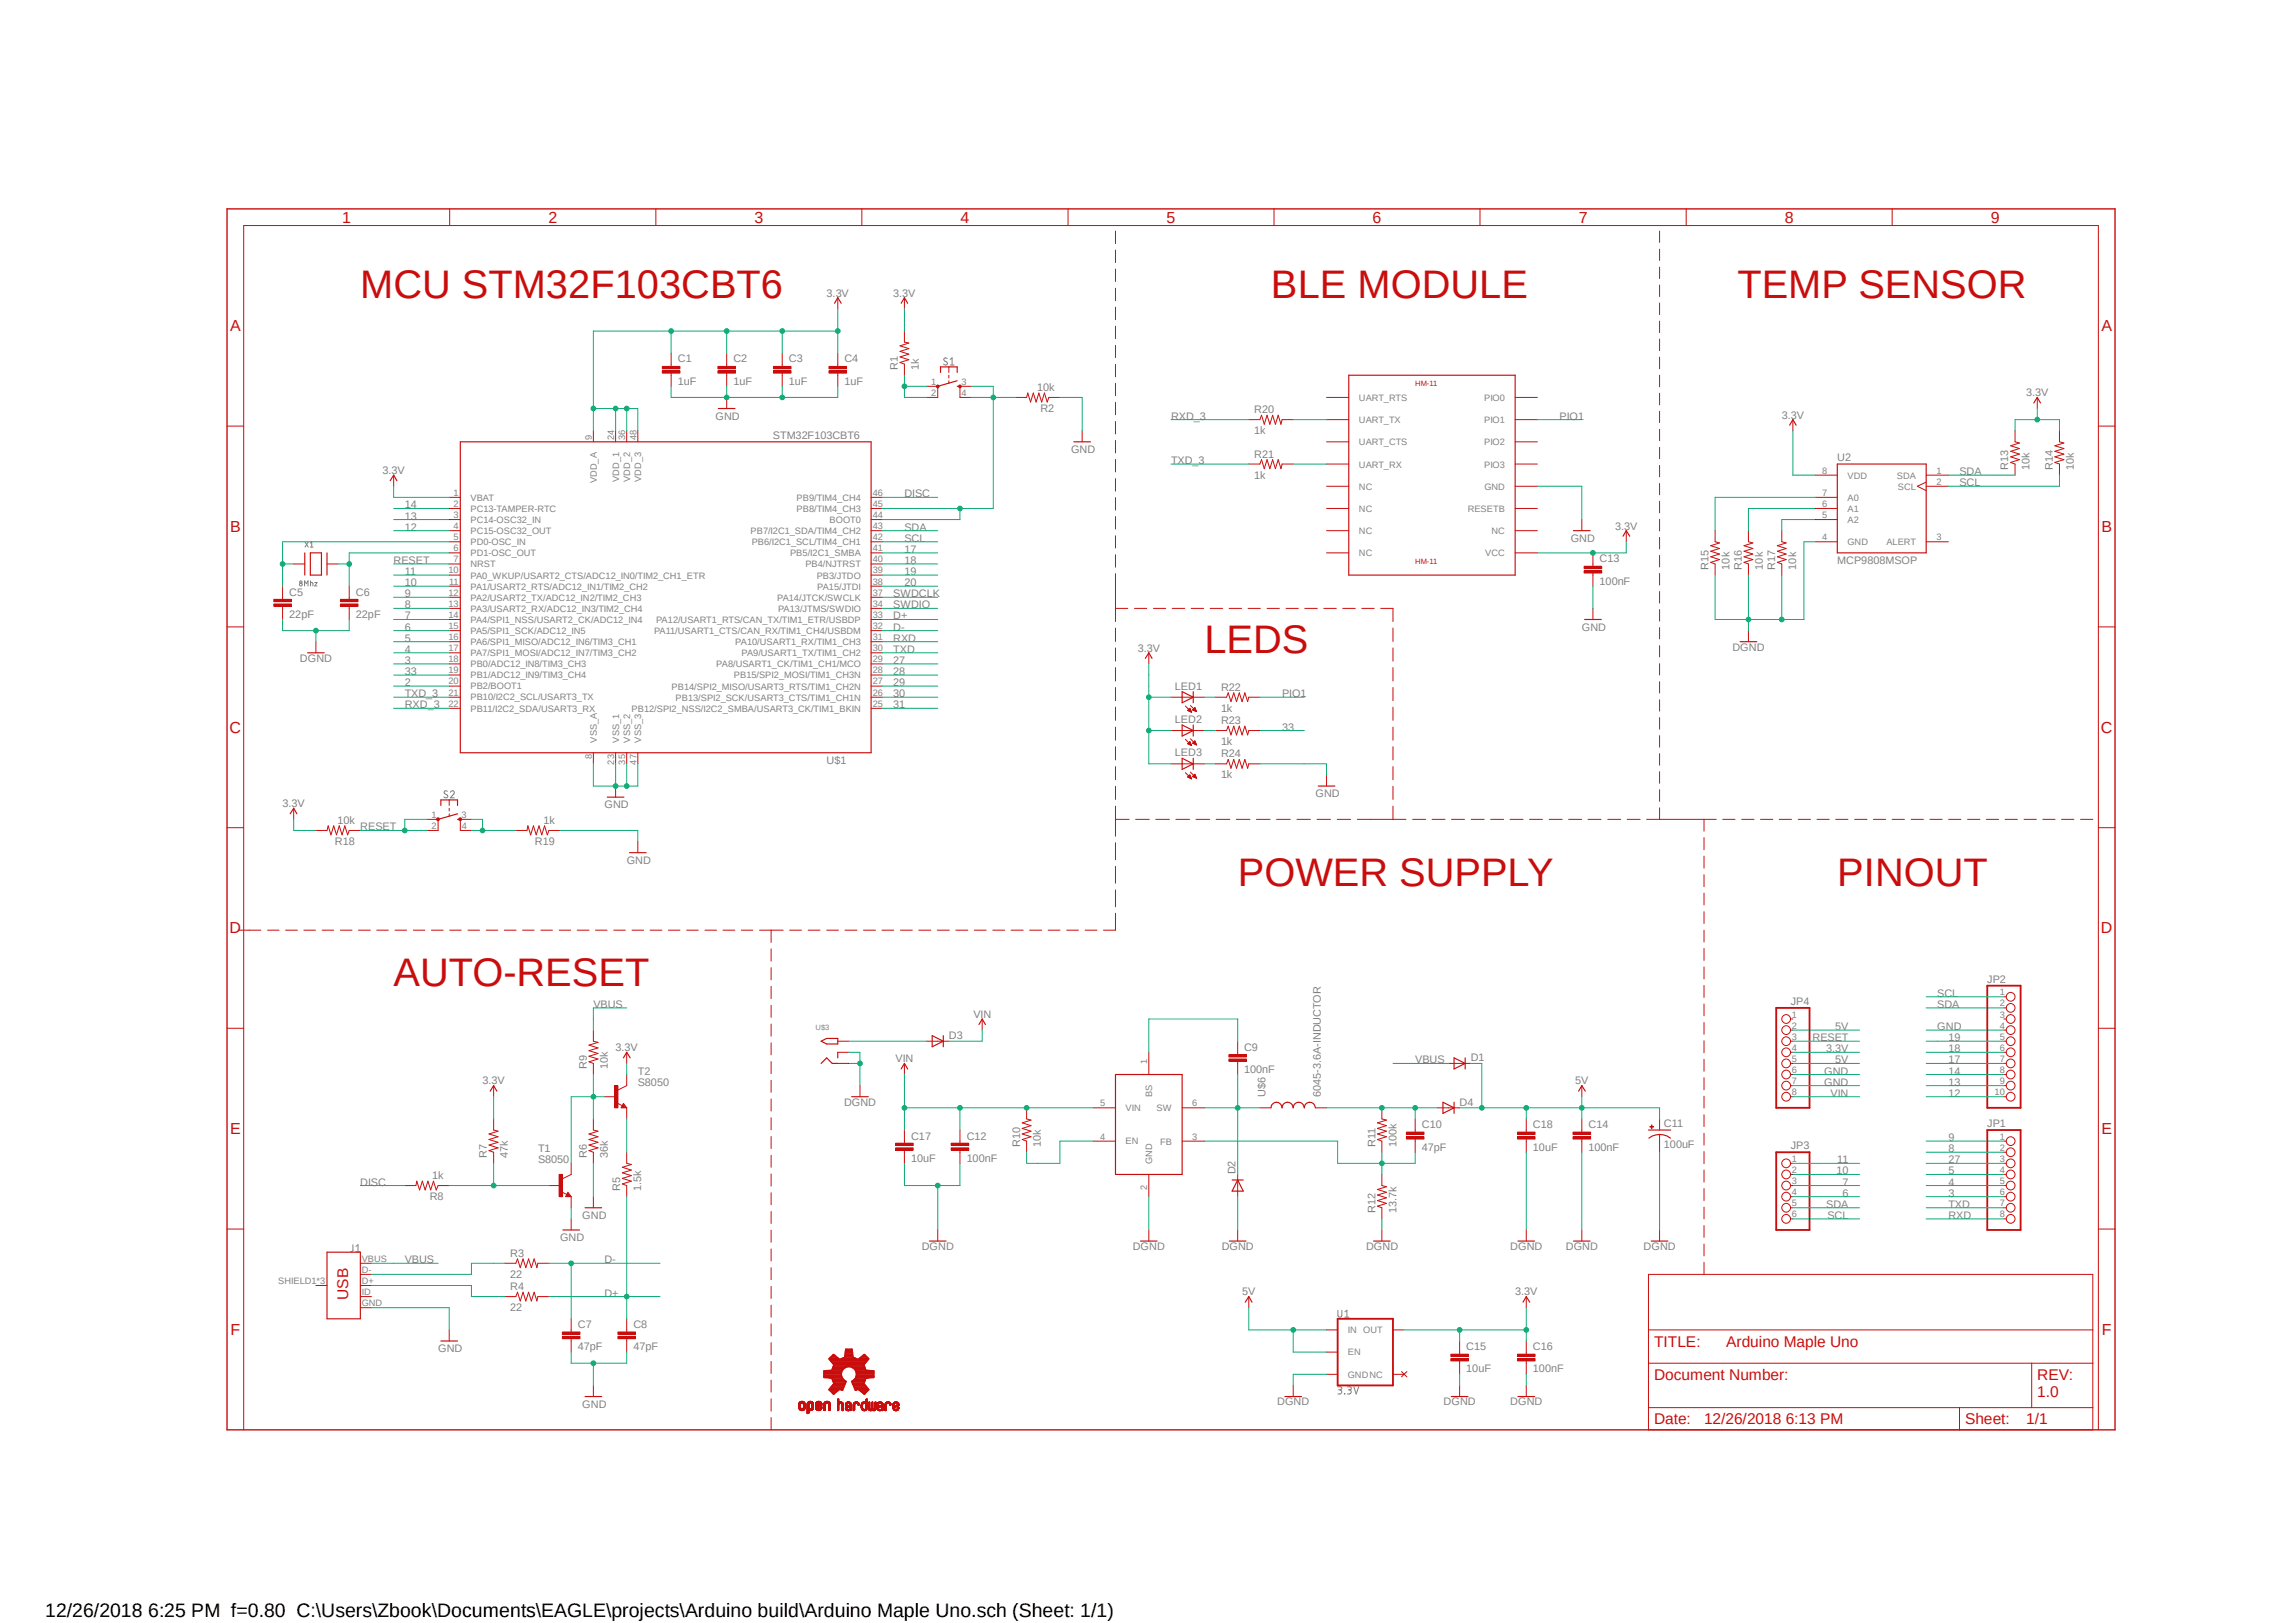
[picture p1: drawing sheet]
<svg xmlns="http://www.w3.org/2000/svg" width="420mm" height="297mm" viewBox="0 0 420 297" stroke-linecap="round" stroke-linejoin="round" font-family="sans-serif">
<defs><g id="words">
<g font-size="7.3" fill="#c90d0c">
<text x="65.9" y="54.5">MCU STM32F103CBT6</text>
<text x="232.5" y="54.5">BLE MODULE</text>
<text x="317.8" y="54.5">TEMP SENSOR</text>
<text x="220.3" y="119.5">LEDS</text>
<text x="226.4" y="162.1">POWER SUPPLY</text>
<text x="336.1" y="162.1">PINOUT</text>
<text x="72" y="180.4">AUTO-RESET</text>
</g>
<text font-size="3.6" x="8.3" y="295.9">12/26/2018 6:25 PM f=0.80 C:\Users\Zbook\Documents\EAGLE\projects\Arduino build\Arduino Maple Uno.sch (Sheet: 1/1)</text>
<g font-size="2.9" fill="#c90d0c">
<text x="62.6" y="40.8">1</text>
<text x="100.3" y="40.8">2</text>
<text x="138" y="40.8">3</text>
<text x="175.7" y="40.8">4</text>
<text x="213.4" y="40.8">5</text>
<text x="251.1" y="40.8">6</text>
<text x="288.8" y="40.8">7</text>
<text x="326.5" y="40.8">8</text>
<text x="364.2" y="40.8">9</text>
<text x="42.1" y="60.7">A</text>
<text x="384.4" y="60.7">A</text>
<text x="42.1" y="97.4">B</text>
<text x="384.4" y="97.4">B</text>
<text x="42" y="134.1">C</text>
<text x="384.3" y="134.1">C</text>
<text x="42" y="170.8">D</text>
<text x="384.3" y="170.8">D</text>
<text x="42.1" y="207.6">E</text>
<text x="384.4" y="207.6">E</text>
<text x="42.2" y="244.3">F</text>
<text x="384.5" y="244.3">F</text>
</g>
<g font-size="2.8" fill="#c90d0c">
<text x="63.7" y="237.9" transform="rotate(-90 63.7 237.9)">USB</text>
<text x="302.6" y="246.4">TITLE:</text>
<text x="315.8" y="246.4">Arduino Maple Uno</text>
<text x="302.6" y="252.5">Document Number:</text>
<text x="372.7" y="255.6">1.0</text>
<text x="372.7" y="252.5">REV:</text>
<text x="302.6" y="260.6">Date:</text>
<text x="311.7" y="260.6">12/26/2018 6:13 PM</text>
<text x="359.5" y="260.6">Sheet:</text>
<text x="370.6" y="260.6">1/1</text>
</g>
<g font-size="2" fill="#808080">
<text x="151.2" y="54.3">3.3V</text>
<text x="163.4" y="54.3">3.3V</text>
<text x="124" y="70.4">1uF</text>
<text x="124" y="66.3">C1</text>
<text x="134.2" y="70.4">1uF</text>
<text x="134.2" y="66.3">C2</text>
<text x="144.3" y="70.4">1uF</text>
<text x="144.3" y="66.3">C3</text>
<text x="154.5" y="70.4">1uF</text>
<text x="154.5" y="66.3">C4</text>
<text x="164.3" y="67.7" transform="rotate(-90 164.3 67.7)">R1</text>
<text x="168.1" y="67.7" transform="rotate(-90 168.1 67.7)">1k</text>
<text x="189.7" y="71.5">10k</text>
<text x="130.9" y="76.8">GND</text>
<text x="190.3" y="75.4">R2</text>
<text x="214.2" y="76.8">RXD_3</text>
<text x="229.4" y="75.6">R20</text>
<text x="285.3" y="76.8">PIO1</text>
<text x="325.9" y="76.6">3.3V</text>
<text x="370.6" y="72.6">3.3V</text>
<text x="141.4" y="80.3">STM32F103CBT6</text>
<text x="195.9" y="82.9">GND</text>
<text x="229.4" y="79.5">1k</text>
<text x="229.4" y="83.7">R21</text>
<text x="70" y="86.8">3.3V</text>
<text x="214.2" y="84.9">TXD_3</text>
<text x="229.4" y="87.6">1k</text>
<text x="336.1" y="84.3">U2</text>
<text x="358.4" y="87">SDA</text>
<text x="358.4" y="89">SCL</text>
<text x="367.4" y="85.9" transform="rotate(-90 367.4 85.9)">R13</text>
<text x="371.2" y="85.9" transform="rotate(-90 371.2 85.9)">10k</text>
<text x="375.5" y="85.9" transform="rotate(-90 375.5 85.9)">R14</text>
<text x="379.3" y="85.9" transform="rotate(-90 379.3 85.9)">10k</text>
<text x="74" y="93">14</text>
<text x="74" y="95.1">13</text>
<text x="165.4" y="91">DISC</text>
<text x="74" y="97.1">12</text>
<text x="165.4" y="97.1">SDA</text>
<text x="165.4" y="99.1">SCL</text>
<text x="165.4" y="101.2">17</text>
<text x="287.3" y="99.1">GND</text>
<text x="295.4" y="96.9">3.3V</text>
<text x="72" y="103.2">RESET</text>
<text x="74" y="105.2">11</text>
<text x="74" y="107.3">10</text>
<text x="165.4" y="103.2">18</text>
<text x="165.4" y="105.2">19</text>
<text x="165.4" y="107.3">20</text>
<text x="292.6" y="107">100nF</text>
<text x="292.6" y="102.9">C13</text>
<text x="312.5" y="104.2" transform="rotate(-90 312.5 104.2)">R15</text>
<text x="316.4" y="104.2" transform="rotate(-90 316.4 104.2)">10k</text>
<text x="318.6" y="104.2" transform="rotate(-90 318.6 104.2)">R16</text>
<text x="322.5" y="104.2" transform="rotate(-90 322.5 104.2)">10k</text>
<text x="324.7" y="104.2" transform="rotate(-90 324.7 104.2)">R17</text>
<text x="328.5" y="104.2" transform="rotate(-90 328.5 104.2)">10k</text>
<text x="336.1" y="103.3">MCP9808MSOP</text>
<text x="52.9" y="113.1">22pF</text>
<text x="52.9" y="109">C5</text>
<text x="65.1" y="113.1">22pF</text>
<text x="65.1" y="109">C6</text>
<text x="74" y="109.3">9</text>
<text x="74" y="111.3">8</text>
<text x="74" y="113.4">7</text>
<text x="163.4" y="109.3">SWDCLK</text>
<text x="163.4" y="111.3">SWDIO</text>
<text x="163.4" y="113.4">D+</text>
<text x="74" y="115.4">6</text>
<text x="74" y="117.4">5</text>
<text x="74" y="119.5">4</text>
<text x="163.4" y="115.4">D-</text>
<text x="163.4" y="117.4">RXD</text>
<text x="163.4" y="119.5">TXD</text>
<text x="208.1" y="119.3">3.3V</text>
<text x="289.3" y="115.4">GND</text>
<text x="316.9" y="119.1">DGND</text>
<text x="54.9" y="121.1">DGND</text>
<text x="74" y="125.6">2</text>
<text x="74" y="121.5">3</text>
<text x="74" y="123.5">33</text>
<text x="163.4" y="121.5">27</text>
<text x="163.4" y="123.5">28</text>
<text x="163.4" y="125.6">29</text>
<text x="74" y="127.6">TXD_3</text>
<text x="74" y="129.6">RXD_3</text>
<text x="163.4" y="127.6">30</text>
<text x="163.4" y="129.6">31</text>
<text x="214.9" y="126.2">LED1</text>
<text x="223.3" y="130.2">1k</text>
<text x="223.3" y="126.4">R22</text>
<text x="234.5" y="127.6">PIO1</text>
<text x="214.9" y="132.3">LED2</text>
<text x="223.3" y="136.3">1k</text>
<text x="223.3" y="132.5">R23</text>
<text x="234.5" y="133.7">33</text>
<text x="151.2" y="139.8">U$1</text>
<text x="214.9" y="138.4">LED3</text>
<text x="223.3" y="142.4">1k</text>
<text x="223.3" y="138.6">R24</text>
<text x="51.7" y="147.7">3.3V</text>
<text x="110.6" y="147.9">GND</text>
<text x="240.6" y="145.9">GND</text>
<text x="61.3" y="154.6">R18</text>
<text x="61.7" y="150.7">10k</text>
<text x="65.9" y="152">RESET</text>
<text x="97.8" y="154.6">R19</text>
<text x="99.4" y="150.7">1k</text>
<text x="114.6" y="158.1">GND</text>
<text x="363.5" y="179.9">JP2</text>
<text x="108.5" y="184.4">VBUS</text>
<text x="327.6" y="183.9">JP4</text>
<text x="354.4" y="184.4">SDA</text>
<text x="354.4" y="182.4">SCL</text>
<text x="173.6" y="190.2">D3</text>
<text x="178.1" y="186.3">VIN</text>
<text x="331.6" y="190.5">RESET</text>
<text x="335.7" y="188.5">5V</text>
<text x="354.4" y="188.5">GND</text>
<text x="356.4" y="190.5">19</text>
<text x="107.4" y="195.6" transform="rotate(-90 107.4 195.6)">R9</text>
<text x="111.2" y="195.6" transform="rotate(-90 111.2 195.6)">10k</text>
<text x="112.6" y="192.4">3.3V</text>
<text x="116.7" y="196.6">T2</text>
<text x="163.8" y="194.4">VIN</text>
<text x="227.6" y="196.3">100nF</text>
<text x="227.6" y="192.3">C9</text>
<text x="258.9" y="194.6">VBUS</text>
<text x="269" y="194.2">D1</text>
<text x="333.7" y="196.6">GND</text>
<text x="334" y="192.6">3.3V</text>
<text x="335.7" y="194.6">5V</text>
<text x="356.4" y="194.6">17</text>
<text x="356.4" y="192.6">18</text>
<text x="356.4" y="196.6">14</text>
<text x="88.3" y="198.5">3.3V</text>
<text x="116.7" y="198.7">S8050</text>
<text x="154.4" y="202.4">DGND</text>
<text x="231.5" y="200.7" transform="rotate(-90 231.5 200.7)">U$6</text>
<text x="241.6" y="200.7" transform="rotate(-90 241.6 200.7)">6045-3.6A-INDUCTOR</text>
<text x="267" y="202.4">D4</text>
<text x="288.2" y="198.5">5V</text>
<text x="333.7" y="198.7">GND</text>
<text x="334.9" y="200.7">VIN</text>
<text x="356.4" y="198.7">13</text>
<text x="356.4" y="200.7">12</text>
<text x="166.7" y="208.5">C17</text>
<text x="176.8" y="208.5">C12</text>
<text x="186.6" y="209.8" transform="rotate(-90 186.6 209.8)">R10</text>
<text x="190.4" y="209.8" transform="rotate(-90 190.4 209.8)">10k</text>
<text x="251.6" y="209.8" transform="rotate(-90 251.6 209.8)">R11</text>
<text x="255.4" y="209.8" transform="rotate(-90 255.4 209.8)">100k</text>
<text x="260.1" y="206.5">C10</text>
<text x="280.4" y="206.5">C18</text>
<text x="290.6" y="206.5">C14</text>
<text x="304.4" y="206.3">C11</text>
<text x="356.4" y="208.8">9</text>
<text x="363.5" y="206.3">JP1</text>
<text x="79.1" y="215.8">1k</text>
<text x="89.1" y="211.9" transform="rotate(-90 89.1 211.9)">R7</text>
<text x="92.9" y="211.9" transform="rotate(-90 92.9 211.9)">47k</text>
<text x="98.4" y="212.9">S8050</text>
<text x="98.4" y="210.9">T1</text>
<text x="107.4" y="211.9" transform="rotate(-90 107.4 211.9)">R6</text>
<text x="111.2" y="211.9" transform="rotate(-90 111.2 211.9)">36k</text>
<text x="166.7" y="212.6">10uF</text>
<text x="176.8" y="212.6">100nF</text>
<text x="226" y="214.9" transform="rotate(-90 226 214.9)">D2</text>
<text x="260.1" y="210.6">47pF</text>
<text x="280.4" y="210.6">10uF</text>
<text x="290.6" y="210.6">100nF</text>
<text x="304.4" y="210.1">100uF</text>
<text x="327.6" y="210.4">JP3</text>
<text x="335.9" y="214.9">10</text>
<text x="336" y="212.9">11</text>
<text x="356.4" y="210.9">8</text>
<text x="356.4" y="214.9">5</text>
<text x="356.4" y="212.9">27</text>
<text x="65.9" y="217">DISC</text>
<text x="78.6" y="219.6">R8</text>
<text x="113.5" y="218" transform="rotate(-90 113.5 218)">R5</text>
<text x="117.3" y="218" transform="rotate(-90 117.3 218)">1.5k</text>
<text x="334" y="221">SDA</text>
<text x="337" y="217">7</text>
<text x="337" y="219">6</text>
<text x="356.4" y="221">TXD</text>
<text x="356.4" y="217">4</text>
<text x="356.4" y="219">3</text>
<text x="102.4" y="227.1">GND</text>
<text x="106.5" y="223.1">GND</text>
<text x="251.6" y="222" transform="rotate(-90 251.6 222)">R12</text>
<text x="255.4" y="222" transform="rotate(-90 255.4 222)">13.7k</text>
<text x="334.3" y="223.1">SCL</text>
<text x="356.4" y="223.1">RXD</text>
<text x="74" y="231.2">VBUS</text>
<text x="93.3" y="233.8">22</text>
<text x="93.3" y="230">R3</text>
<text x="110.6" y="231.2">D-</text>
<text x="168.6" y="228.8">DGND</text>
<text x="207.2" y="228.8">DGND</text>
<text x="223.5" y="228.8">DGND</text>
<text x="249.9" y="228.8">DGND</text>
<text x="276.3" y="228.8">DGND</text>
<text x="286.4" y="228.8">DGND</text>
<text x="300.6" y="228.8">DGND</text>
<text x="93.3" y="239.9">22</text>
<text x="93.3" y="236">R4</text>
<text x="110.6" y="237.3">D+</text>
<text x="227.2" y="237.1">5V</text>
<text x="277.2" y="237.1">3.3V</text>
<text x="105.7" y="243.1">C7</text>
<text x="115.9" y="243.1">C8</text>
<text x="80.1" y="247.4">GND</text>
<text x="105.7" y="247.1">47pF</text>
<text x="115.9" y="247.1">47pF</text>
<text x="268.2" y="251.2">10uF</text>
<text x="268.2" y="247.1">C15</text>
<text x="280.4" y="251.2">100nF</text>
<text x="280.4" y="247.1">C16</text>
<text x="106.5" y="257.6">GND</text>
<text x="233.6" y="257.2">DGND</text>
<text x="264.1" y="257.2">DGND</text>
<text x="276.3" y="257.2">DGND</text>
</g>
<g font-size="1.7" fill="#808080">
<text x="170.3" y="70.4">1</text>
<text x="175.9" y="70.4">3</text>
<text x="170.3" y="72.5">2</text>
<text x="175.9" y="72.5">4</text>
<text x="248.6" y="73.4">UART_RTS</text>
<text x="248.6" y="77.4">UART_TX</text>
<text x="271.5" y="77.4">PIO1</text>
<text x="271.5" y="73.4">PIO0</text>
<text x="108.3" y="80.6" transform="rotate(-90 108.3 80.6)">9</text>
<text x="112.4" y="80.6" transform="rotate(-90 112.4 80.6)">24</text>
<text x="114.4" y="80.6" transform="rotate(-90 114.4 80.6)">36</text>
<text x="116.4" y="80.6" transform="rotate(-90 116.4 80.6)">48</text>
<text x="248.6" y="81.5">UART_CTS</text>
<text x="271.5" y="81.5">PIO2</text>
<text x="109.2" y="88.4" transform="rotate(-90 109.2 88.4)">VDD_A</text>
<text x="113.2" y="88.2" transform="rotate(-90 113.2 88.2)">VDD_1</text>
<text x="115.3" y="88.2" transform="rotate(-90 115.3 88.2)">VDD_2</text>
<text x="117.3" y="88.2" transform="rotate(-90 117.3 88.2)">VDD_3</text>
<text x="248.6" y="85.6">UART_RX</text>
<text x="248.6" y="89.6">NC</text>
<text x="271.5" y="85.6">PIO3</text>
<text x="271.5" y="89.6">GND</text>
<text x="333.3" y="86.7">8</text>
<text x="337.9" y="87.6">VDD</text>
<text x="347" y="87.6">SDA</text>
<text x="347.2" y="89.6">SCL</text>
<text x="354.2" y="86.7">1</text>
<text x="354.2" y="88.7">2</text>
<text x="83" y="92.8">2</text>
<text x="83" y="94.8">3</text>
<text x="83" y="90.8">1</text>
<text x="86.1" y="93.7">PC13-TAMPER-RTC</text>
<text x="86.1" y="95.7">PC14-OSC32_IN</text>
<text x="86.1" y="91.7">VBAT</text>
<text x="145.7" y="93.7">PB8/TIM4_CH3</text>
<text x="145.7" y="91.7">PB9/TIM4_CH4</text>
<text x="151.8" y="95.7">BOOT0</text>
<text x="159.6" y="94.8">44</text>
<text x="159.6" y="92.8">45</text>
<text x="159.6" y="90.8">46</text>
<text x="248.6" y="93.7">NC</text>
<text x="268.5" y="93.7">RESETB</text>
<text x="333.3" y="90.8">7</text>
<text x="333.3" y="92.8">6</text>
<text x="333.3" y="94.8">5</text>
<text x="337.9" y="91.7">A0</text>
<text x="337.9" y="93.7">A1</text>
<text x="337.9" y="95.7">A2</text>
<text x="83" y="96.8">4</text>
<text x="83" y="98.8">5</text>
<text x="83" y="100.9">6</text>
<text x="86.1" y="97.7">PC15-OSC32_OUT</text>
<text x="86.1" y="99.8">PD0-OSC_IN</text>
<text x="86.1" y="101.8">PD1-OSC_OUT</text>
<text x="137.3" y="97.7">PB7/I2C1_SDA/TIM4_CH2</text>
<text x="137.5" y="99.8">PB6/I2C1_SCL/TIM4_CH1</text>
<text x="144.5" y="101.8">PB5/I2C1_SMBA</text>
<text x="159.6" y="100.9">41</text>
<text x="159.6" y="98.8">42</text>
<text x="159.6" y="96.8">43</text>
<text x="248.6" y="97.7">NC</text>
<text x="248.6" y="101.8">NC</text>
<text x="271.7" y="101.8">VCC</text>
<text x="272.8" y="97.7">NC</text>
<text x="333.3" y="98.8">4</text>
<text x="337.9" y="99.8">GND</text>
<text x="345.1" y="99.8">ALERT</text>
<text x="354.2" y="98.8">3</text>
<text x="82" y="104.9">10</text>
<text x="82.2" y="107">11</text>
<text x="83" y="102.9">7</text>
<text x="86.1" y="103.8">NRST</text>
<text x="86.1" y="105.9">PA0_WKUP/USART2_CTS/ADC12_IN0/TIM2_CH1_ETR</text>
<text x="86.1" y="107.9">PA1/USART2_RTS/ADC12_IN1/TIM2_CH2</text>
<text x="147.3" y="103.8">PB4/NJTRST</text>
<text x="149.4" y="105.9">PB3/JTDO</text>
<text x="149.5" y="107.9">PA15/JTDI</text>
<text x="159.6" y="107">38</text>
<text x="159.6" y="104.9">39</text>
<text x="159.6" y="102.9">40</text>
<text x="82" y="109">12</text>
<text x="82" y="111">13</text>
<text x="82" y="113.1">14</text>
<text x="86.1" y="109.9">PA2/USART2_TX/ADC12_IN2/TIM2_CH3</text>
<text x="86.1" y="111.9">PA3/USART2_RX/ADC12_IN3/TIM2_CH4</text>
<text x="86.1" y="114">PA4/SPI1_NSS/USART2_CK/ADC12_IN4</text>
<text x="142.2" y="109.9">PA14/JTCK/SWCLK</text>
<text x="142.3" y="112">PA13/JTMS/SWDIO</text>
<text x="159.6" y="113.1">33</text>
<text x="159.6" y="111">34</text>
<text x="159.6" y="109">37</text>
<text x="82" y="115.1">15</text>
<text x="82" y="117.1">16</text>
<text x="82" y="119.2">17</text>
<text x="86.1" y="116">PA5/SPI1_SCK/ADC12_IN5</text>
<text x="86.1" y="118">PA6/SPI1_MISO/ADC12_IN6/TIM3_CH1</text>
<text x="119.6" y="116">PA11/USART1_CTS/CAN_RX/TIM1_CH4/USBDM</text>
<text x="120" y="114">PA12/USART1_RTS/CAN_TX/TIM1_ETR/USBDP</text>
<text x="134.5" y="118.1">PA10/USART1_RX/TIM1_CH3</text>
<text x="159.6" y="119.2">30</text>
<text x="159.6" y="117.1">31</text>
<text x="159.6" y="115.1">32</text>
<text x="82" y="121.2">18</text>
<text x="82" y="123.2">19</text>
<text x="82" y="125.3">20</text>
<text x="86.1" y="120.1">PA7/SPI1_MOSI/ADC12_IN7/TIM3_CH2</text>
<text x="86.1" y="122.1">PB0/ADC12_IN8/TIM3_CH3</text>
<text x="86.1" y="124.1">PB1/ADC12_IN9/TIM3_CH4</text>
<text x="131" y="122.1">PA8/USART1_CK/TIM1_CH1/MCO</text>
<text x="134.2" y="124.2">PB15/SPI2_MOSI/TIM1_CH3N</text>
<text x="135.6" y="120.1">PA9/USART1_TX/TIM1_CH2</text>
<text x="159.6" y="121.2">29</text>
<text x="159.6" y="125.3">27</text>
<text x="159.6" y="123.2">28</text>
<text x="82" y="127.3">21</text>
<text x="82" y="129.3">22</text>
<text x="86.1" y="126.2">PB2/BOOT1</text>
<text x="86.1" y="128.2">PB10/I2C2_SCL/USART3_TX</text>
<text x="86.1" y="130.2">PB11/I2C2_SDA/USART3_RX</text>
<text x="115.5" y="130.2">PB12/SPI2_NSS/I2C2_SMBA/USART3_CK/TIM1_BKIN</text>
<text x="122.8" y="126.2">PB14/SPI2_MISO/USART3_RTS/TIM1_CH2N</text>
<text x="123.6" y="128.2">PB13/SPI2_SCK/USART3_CTS/TIM1_CH1N</text>
<text x="159.6" y="129.3">25</text>
<text x="159.6" y="127.3">26</text>
<text x="109.2" y="135.9" transform="rotate(-90 109.2 135.9)">VSS_A</text>
<text x="113.2" y="135.9" transform="rotate(-90 113.2 135.9)">VSS_1</text>
<text x="115.3" y="135.9" transform="rotate(-90 115.3 135.9)">VSS_2</text>
<text x="117.3" y="135.9" transform="rotate(-90 117.3 135.9)">VSS_3</text>
<text x="108.3" y="139" transform="rotate(-90 108.3 139)">8</text>
<text x="112.4" y="139.9" transform="rotate(-90 112.4 139.9)">23</text>
<text x="114.4" y="139.9" transform="rotate(-90 114.4 139.9)">35</text>
<text x="116.4" y="139.9" transform="rotate(-90 116.4 139.9)">47</text>
<text x="78.9" y="149.6">1</text>
<text x="84.4" y="149.6">3</text>
<text x="78.9" y="151.7">2</text>
<text x="84.5" y="151.7">4</text>
<text x="365.8" y="182.2">1</text>
<text x="365.8" y="184.2">2</text>
<text x="327.8" y="186.2">1</text>
<text x="327.8" y="188.3">2</text>
<text x="327.8" y="190.3">3</text>
<text x="365.8" y="186.2">3</text>
<text x="365.8" y="188.3">4</text>
<text x="365.8" y="190.3">5</text>
<text x="209.8" y="194.8" transform="rotate(-90 209.8 194.8)">1</text>
<text x="327.8" y="192.3">4</text>
<text x="327.8" y="194.3">5</text>
<text x="327.8" y="196.3">6</text>
<text x="365.8" y="192.3">6</text>
<text x="365.8" y="194.3">7</text>
<text x="365.8" y="196.3">8</text>
<text x="201.3" y="202.4">5</text>
<text x="205.9" y="203.4">VIN</text>
<text x="210.7" y="200.8" transform="rotate(-90 210.7 200.8)">BS</text>
<text x="211.5" y="203.4">SW</text>
<text x="218.1" y="202.4">6</text>
<text x="327.8" y="198.4">7</text>
<text x="327.8" y="200.4">8</text>
<text x="364.9" y="200.4">10</text>
<text x="365.8" y="198.4">9</text>
<text x="201.3" y="208.5">4</text>
<text x="205.9" y="209.4">EN</text>
<text x="212.2" y="209.5">FB</text>
<text x="218.1" y="208.5">3</text>
<text x="365.8" y="208.5">1</text>
<text x="210.7" y="213.1" transform="rotate(-90 210.7 213.1)">GND</text>
<text x="327.8" y="212.6">1</text>
<text x="327.8" y="214.6">2</text>
<text x="365.8" y="210.6">2</text>
<text x="365.8" y="212.6">3</text>
<text x="365.8" y="214.6">4</text>
<text x="209.8" y="217.7" transform="rotate(-90 209.8 217.7)">2</text>
<text x="327.8" y="216.7">3</text>
<text x="327.8" y="218.7">4</text>
<text x="327.8" y="220.7">5</text>
<text x="365.8" y="216.7">5</text>
<text x="365.8" y="218.7">6</text>
<text x="365.8" y="220.7">7</text>
<text x="327.8" y="222.8">6</text>
<text x="365.8" y="222.8">8</text>
<text x="66.2" y="232.9">D-</text>
<text x="66.2" y="230.9">VBUS</text>
<text x="50.9" y="234.9">SHIELD1*3</text>
<text x="66.2" y="234.9">D+</text>
<text x="66.2" y="239">GND</text>
<text x="66.2" y="237">ID</text>
<text x="246.5" y="244">IN</text>
<text x="249.4" y="244">OUT</text>
<text x="246.5" y="248">EN</text>
<text x="246.5" y="252.1">GNDNC</text>
</g>
<g font-size="1.4" fill="#c90d0c">
<text x="258.9" y="70.7">HM-11</text>
<text x="258.9" y="103.2">HM-11</text>
</g>
<text font-size="1.4" fill="#808080" x="149.2" y="188.5">U$3</text>
</g></defs>
<path d="M41.1 38l346.1 224.1M387.2 38l-346.1 224.1" fill="none" stroke="#fff" stroke-width=".18"/>
<g fill="none" stroke="#808080" stroke-width=".18">
<path d="M173.3 65.6a.36 .36 0 0 0-.4-.1 .36 .36 0 0 0-.3 .3l.7 .7-.3 .3-.4-.2M173.8 65.8l.4-.3v1.3M173.8 66.8h.7M55.8 99.2l.6 .9M56.4 99.2l-.6 .9M56.8 99.4l.2-.2v.9M55.7 107.2v-.9l.3 .5 .3-.5v.9M56.8 100.1h.5M56.8 106.6h.3l.1 .2v.4M56.8 106.3v.9M57.6 106.6h.4l-.4 .6h.4M81.8 144.8l-.3-.1-.3 .3 .2 .2 .5 .4v.3a.45 .45 0 0 1-.7-.1"/>
<path d="M82.4 145l.2-.3h.4l.1 .5-.7 .8h.7M64.6 227.8l-.1 1.1-.4 .2M65.1 229.1h.7M65.1 228.1l.4-.3v1.3M244.7 239.8l.1 1.1a.37 .37 0 0 0 .4 .1 .37 .37 0 0 0 .2-.3v-.9M244.7 253.8h.6l.1 .2-.1 .3h-.4M245.1 254.3a.38 .38 0 0 1 .3 .4 .38 .38 0 0 1-.3 .4h-.4M245.9 255l.1 .1zM246 240.1l.4-.3v1.2M246 241h.8M246.5 253.8h.6l.1 .2-.1 .3h-.5M246.8 254.3a.38 .38 0 0 1 .4 .4 .38 .38 0 0 1-.4 .4h-.3"/>
<path d="M247.6 253.8l.5 1.3 .4-1.3"/>
<circle cx="55" cy="107" r=".26"/>
<circle cx="55" cy="106.5" r=".22"/>
</g>
<g fill="none" stroke="#c90d0c" stroke-width=".18">
<path d="M153.2 54.5v2M204 42.3v2.3M204 45.8v2.2M204 49.2v2.3M204 52.7v2.3M204 56.2v2.3M204 59.7v2.3M303.6 42.3v2.1M303.6 45.6v2.1M303.6 48.9v2.1M303.6 52.2v2.1M303.6 55.5v2.1"/>
<path d="M303.6 58.8v2.1M108.5 78.8v2.1M112.6 78.8v2.1M114.6 78.8v2.1M116.7 78.8v2.1M121.2 67.9h3.2v.4h-3.2zM121.2 67.1h3.2v.4h-3.2zM122.8 64.6v2.5M122.8 68.3v2.4M131.3 67.9h3.2v.4h-3.2zM131.3 67.1h3.2v.4h-3.2zM132.9 64.6v2.5"/>
<path d="M132.9 68.3v2.4M132.9 72.7v2.1M141.5 67.9h3.2v.4h-3.2zM141.5 67.1h3.2v.4h-3.2zM143.1 64.6v2.5M143.1 68.3v2.4M151.6 67.9h3.3v.4h-3.3zM151.6 67.1h3.3v.4h-3.3zM153.2 64.6v2.5M153.2 68.3v2.4M171.5 70.7v2M173.6 67.1v1.1"/>
<path d="M173.6 68.7v.5M173.6 69.7v.5M175.6 70.7v2M204 63.2v2.2M204 66.7v2.3M204 70.1v2.3M204 73.6v2.3M204 77.1v2.3M303.6 62.1v2.1M303.6 65.4v2.1M303.6 68.7v2.1M303.6 72v2.1"/>
<path d="M303.6 75.3v2M303.6 78.6v2M72 87v2M82.2 95.1h2M82.2 99.1h2M82.2 97.1h2M82.2 93h2M82.2 91h2M159.3 95.1h2.1M159.3 99.1h2.1M159.3 97.1h2.1M159.3 93h2.1"/>
<path d="M159.3 91h2.1M204 80.6v2.3M204 84.1v2.3M204 87.6v2.3M204 91.1v2.2M204 94.5v2.3M204 98v2.3M303.6 81.9v2M303.6 85.2v2M303.6 88.5v2.1M303.6 91.7v2.2M303.6 95v2.2"/>
<path d="M303.6 98.3v2.2M50.1 110.5h3.2v.5h-3.2zM50.1 109.7h3.2v.4h-3.2zM51.7 107.3v2.4M51.7 110.9v2.5M53.7 103.2h2.1M57.8 117.4v2.1M59.8 103.2h2M62.3 110.5h3.2v.5h-3.2zM62.3 109.7h3.2v.4h-3.2zM63.9 107.3v2.4M63.9 110.9v2.5"/>
<path d="M82.2 111.3h2M82.2 103.2h2M82.2 105.2h2M82.2 107.3h2M82.2 109.3h2M82.2 113.4h2M82.2 115.4h2M82.2 117.4h2M82.2 119.5h2M82.2 101.2h2M159.3 111.3h2.1M159.3 103.2h2.1"/>
<path d="M159.3 105.2h2.1M159.3 107.3h2.1M159.3 109.3h2.1M159.3 113.4h2.1M159.3 115.4h2.1M159.3 117.4h2.1M159.3 119.5h2.1M159.3 101.2h2.1M204 101.5v2.3M204 105v8.7M204 114.9v2.5M204 118.6v2.4"/>
<path d="M204 111.3h2.3M207.5 111.3h2.3M211 111.3h2.2M214.4 111.3h2.3M217.9 111.3h2.3M221.4 111.3h2.2M224.8 111.3h2.3M228.3 111.3h2.2M231.8 111.3h2.2M235.2 111.3h2.3M238.7 111.3h2.3M242.1 111.3h2.3"/>
<path d="M245.6 111.3h2.3M249.1 111.3h2.3M252.6 111.3h2.2v2.4M254.8 114.9v2.5M254.8 118.6v2.4M303.6 101.6v2.2M303.6 104.9v2.2M303.6 108.2v2.2M303.6 111.5v2.2M303.6 114.9v2M303.6 118.2v2M82.2 121.5h2"/>
<path d="M82.2 123.5h2M82.2 125.6h2M82.2 127.6h2M82.2 129.6h2M108.5 137.8v2M112.6 137.8v2M114.6 137.8v2M116.7 137.8v2M159.3 121.5h2.1M159.3 123.5h2.1M159.3 125.6h2.1M159.3 127.6h2.1"/>
<path d="M159.3 129.6h2.1M204 122.2v2.4M204 125.8v2.4M204 129.4v2.4M204 133.1v2.4M204 136.7v2.4M254.8 122.2v2.4M254.8 125.8v2.4M254.8 129.4v2.4M254.8 133.1v2.4M254.8 136.7v2.4M303.6 121.5v2"/>
<path d="M303.6 124.8v2M303.6 128.1v2M303.6 131.3v2.1M303.6 134.6v2.1M303.6 137.9v2.1M112.6 143.8v2.1M204 140.3v2.4M204 143.9v2.4M204 147.5v5.5M204 154.2v3.2M204 158.5v3.1M204 149.9h2.5"/>
<path d="M207.7 149.9h2.5M211.4 149.9h2.5M215.1 149.9h2.5M218.8 149.9h2.5M222.5 149.9h2.5M226.1 149.9h2.5M229.8 149.9h2.5M233.5 149.9h2.5M237.2 149.9h2.5M240.9 149.9h2.5M244.6 149.9h2.5M248.3 149.9h8.9"/>
<path d="M254.8 140.3v2.4M254.8 143.9v2.4M254.8 147.5v2.4M258.4 149.9h2.4M262 149.9h2.3M265.5 149.9h2.4M269.1 149.9h2.4M272.7 149.9h2.3M276.2 149.9h2.4M279.8 149.9h2.4M283.4 149.9h2.3M286.9 149.9h2.4"/>
<path d="M290.5 149.9h2.4M294.1 149.9h2.4M297.6 149.9h2.4M301.2 149.9h12.7M303.6 141.2v2.1M303.6 144.5v2.1M303.6 147.8v2.1M311.7 149.9v2.2M311.7 153.3v2.2M311.7 156.7v2.2M315.1 149.9h2.3M318.6 149.9h2.2"/>
<path d="M322 149.9h2.3M325.5 149.9h2.2M328.9 149.9h2.3M332.4 149.9h2.2M335.8 149.9h2.2M339.3 149.9h2.2M342.7 149.9h2.2M346.1 149.9h2.3M349.6 149.9h2.2M353 149.9h2.3M356.4 149.9h2.3M359.9 149.9h2.3"/>
<path d="M363.3 149.9h2.3M366.8 149.9h2.2M370.2 149.9h2.3M373.7 149.9h2.2M377.1 149.9h2.2M380.6 149.9h2.2M43.6 170.2h4.1M48.9 170.2h2.2M52.2 170.2h2.2M55.6 170.2h2.1M58.9 170.2h2.1M62.3 170.2h2.1"/>
<path d="M65.6 170.2h2.1M68.9 170.2h2.1M72.3 170.2h2.1M75.6 170.2h2.1M78.9 170.2h2.2M82.3 170.2h2.1M85.6 170.2h2.1M88.9 170.2h2.2M92.2 170.2h2.2M95.6 170.2h2.1M98.9 170.2h2.1M102.3 170.2h2.1"/>
<path d="M105.6 170.2h2.1M108.9 170.2h2.1M112.3 170.2h2.1M115.6 170.2h2.1M118.9 170.2h2.2M122.3 170.2h2.1M125.6 170.2h2.1M128.9 170.2h2.2M132.2 170.2h2.2M135.6 170.2h2.1M138.9 170.2h4.4M141.1 170.2v2.3"/>
<path d="M141.1 173.7v2.2M141.1 177.1v2.2M144.4 170.2h2.2M147.8 170.2h2.2M151.2 170.2h2.2M154.6 170.2h2.2M157.9 170.2h2.2M161.3 170.2h2.2M164.7 170.2h2.2M168.1 170.2h2.2M171.4 170.2h2.3M174.8 170.2h2.2"/>
<path d="M178.2 170.2h2.2M181.6 170.2h2.2M185 170.2h2.2M188.3 170.2h2.2M191.7 170.2h2.2M195.1 170.2h2.2M198.5 170.2h2.2M204 162.9v3M204 167.1v3.1h-2.2M311.7 160.1v2.2M311.7 163.4v2.2M311.7 166.8v2.2"/>
<path d="M311.7 170.2v2.2M311.7 173.6v2.2M311.7 177v2.2M141.1 180.5v2.3M141.1 184v2.2M141.1 187.4v2.2M141.1 190.8v2.2M141.1 194.3v2.2M141.1 197.7v2.2M311.7 180.3v2.2M311.7 183.7v2.2M311.7 187.1v2.2"/>
<path d="M311.7 190.5v2.2M311.7 193.8v2.2M311.7 197.2v2.2M141.1 201.1v2.2M141.1 204.6v2.2M141.1 208v2.2M141.1 211.4v2.2M141.1 214.8v2.2M141.1 218.3v2.2M311.7 200.6v2.2M311.7 204v2.2M311.7 207.4v2.1"/>
<path d="M311.7 210.7v2.2M311.7 214.1v2.2M311.7 217.5v2.2M141.1 221.7v2.2M141.1 225.1v2.2M141.1 228.6v2.2M141.1 232v2.2M141.1 235.4v2.2M141.1 238.8v2.2M311.7 220.9v2.2M311.7 224.3v2.1M311.7 227.7v2.1"/>
<path d="M311.7 231v2.2M141.1 242.3v2.2M141.1 245.7v2.2M141.1 249.1v2.2M141.1 252.6v2.2M141.1 256v2.2M141.1 259.4v2.3"/>
</g>
<path d="M152.7 55.5l.5-1 .7 1M131.4 74.8h3.1M172 68.2v-1.1h3.1v1.1M175.1 70.7h.5M175.1 69.7l-3.6 1M71.4 88l.6-1 .6 1M84.2 80.9h75.1v56.9h-75.1zM55.8 101.2v4M56.3 119.5h3M56.8 101.2h2v4h-2zM59.8 101.2v4M111.1 145.9h3" fill="none" stroke="#c90d0c" stroke-width=".21"/>
<path d="M121.2 68.1h3.2M121.2 67.3h3.2M131.3 68.1h3.2M131.3 67.3h3.2M141.5 68.1h3.2M141.5 67.3h3.2M151.6 68.1h3.3M151.6 67.3h3.3M50.1 110.7h3.2M50.1 109.9h3.2M62.3 110.7h3.2M62.3 109.9h3.2" fill="none" stroke="#c90d0c" stroke-width=".42"/>
<path d="M171.4 70.5h.3v.4h-.3z" fill-rule="evenodd" fill="#c90d0c"/>
<path d="M171.4 70.5h.3v.4h-.3z" fill="none" stroke="#c90d0c" stroke-width=".18"/>
<path d="M175.4 70.5h.4v.4h-.4z" fill-rule="evenodd" fill="#c90d0c"/>
<g fill="none" stroke="#c90d0c" stroke-width=".18">
<path d="M165.4 54.5v2M165.4 60.6v2l.8 .2-1.6 .5 1.6 .5-1.6 .5 1.6 .5-1.6 .5 1.6 .5-1.6 .5 .8 .3v2.1M169.5 70.7h2M169.5 72.7h2M175.4 70.5h.4v.4h-.4zM175.6 70.7h2M175.6 72.7h2M185.8 72.7h2l.2-.8 .5 1.7 .5-1.7 .5 1.7 .5-1.7 .5 1.7 .6-1.7 .5 1.7 .3-.9h2M198 78.8v2.1M210.1 192.6v4M102.7 218.1l1 .5M103.9 218.2l.6 .8h-1z"/>
<path d="M104.5 214.9l-1.6 .8M200 202.7h4M200 208.8h4M210.1 214.9v4.1M216.2 202.7h4.1M216.2 208.8h4.1M57.8 235.2h2M65.9 235.2h2M65.9 233.2h2M65.9 231.2h2M65.9 239.3h2M65.9 237.3h2"/>
<path d="M92.3 231.2h2.1l.3-.8 .5 1.6 .5-1.6 .5 1.6 .5-1.6 .5 1.6 .5-1.6 .5 1.6 .2-.8h2M92.3 237.3h2.1l.3-.8 .5 1.6 .5-1.6 .5 1.6 .5-1.6 .5 1.6 .5-1.6 .5 1.6 .2-.8h2M82.2 243.4v2M102.9 244.6h3.2v.4h-3.2zM102.9 243.8h3.2v.4h-3.2zM104.5 241.3v2.5M104.5 245v2.4M108.5 253.5v2.1M113 244.6h3.2v.4h-3.2zM113 243.8h3.2v.4h-3.2zM114.6 241.3v2.5M114.6 245v2.4"/>
</g>
<path d="M164.8 55.5l.6-1 .6 1M196.4 80.9h3.1M204 196.6h12.2v18.3h-12.2zM103.9 218.6l.1 .2h-.3l.2-.4 .4 .5h-.6M59.8 229.2h6.1v12.1h-6.1zM80.6 245.4h3.1M107 255.6h3.1" fill="none" stroke="#c90d0c" stroke-width=".21"/>
<path d="M102.9 244.8h3.2M102.9 244h3.2M113 244.8h3.2M113 244h3.2" fill="none" stroke="#c90d0c" stroke-width=".42"/>
<path d="M102.3 214.9h.6v4.1h-.6z" fill-rule="evenodd" fill="#c90d0c"/>
<path d="M114.6 198.7l-1.6 .8M100.4 217h2M102.3 214.9h.6v4.1h-.6zM104.5 212.9v2M104.5 219v2M112.9 201.8l.9 .6M114 201.9l.6 .8h-1z" fill="none" stroke="#c90d0c" stroke-width=".18"/>
<path d="M114 202.4l.1 .1h-.3l.2-.4 .5 .5h-.7" fill="none" stroke="#c90d0c" stroke-width=".21"/>
<path d="M112.4 198.7h.6v4h-.6z" fill-rule="evenodd" fill="#c90d0c"/>
<g fill="none" stroke="#c90d0c" stroke-width=".18">
<path d="M328 76.8v2M368.6 78.8v2.1l.8 .2-1.6 .5 1.6 .5-1.6 .5 1.6 .5-1.6 .5 1.6 .5-1.6 .5 .8 .3v2.1M372.7 72.7v2.1M376.7 78.8v2.1l.8 .2-1.6 .5 1.6 .5-1.6 .5 1.6 .5-1.6 .5 1.6 .5-1.6 .5 .8 .3v2.1M313.7 97.1v2l.8 .3-1.6 .5 1.6 .5-1.6 .5 1.6 .5-1.6 .5 1.6 .5-1.6 .5 .8 .3v2M319.8 97.1v2l.8 .3-1.6 .5 1.6 .5-1.6 .5 1.6 .5-1.6 .5 1.6 .5-1.6 .5 .8 .3v2M325.9 97.1v2l.8 .3-1.6 .5 1.6 .5-1.6 .5 1.6 .5-1.6 .5 1.6 .5-1.6 .5 .8 .3v2M332 87h4.1M332 99.1h4.1M332 91h4.1M332 93h4.1M332 95.1h4.1"/>
<path d="M352.3 87h4.1M352.3 88.2l-1.6 .8 1.6 .8M352.3 89h4.1M352.3 99.1h4.1M319.8 115.4v2M80.1 149.9v2.1M82.2 146.4v1M82.2 147.9v.5M82.2 148.9v.5M84.2 149.9v2.1M90.3 198.7v2M108.5 188.5v2l.9 .3-1.7 .5 1.7 .5-1.7 .5 1.7 .5-1.7 .5 1.7 .5-1.7 .5 .8 .3v2"/>
<path d="M112.4 198.7h.6v4h-.6zM114.6 192.6v2M114.6 196.6v2.1M153.2 190.5h2.1M153.2 194.6h2.1M153.2 192.6h2.1M157.3 198.7v2M165.4 194.6v2M224.8 193.8h3.2v.4h-3.2zM224.8 193h3.2v.4h-3.2zM226.4 190.5v2.5M226.4 194.2v2.4"/>
<path d="M289.3 198.7v2M74 217h2.1l.1-.8 .6 1.6 .5-1.6 .5 1.6 .5-1.6 .5 1.6 .5-1.6 .5 1.6 .3-.8h2.1M90.3 204.8v2l.8 .2-1.6 .5 1.6 .5-1.6 .5 1.6 .5-1.6 .5 1.6 .6-1.6 .5 .8 .3v2M108.5 204.8v2l.9 .2-1.7 .5 1.7 .5-1.7 .5 1.7 .5-1.7 .5 1.7 .6-1.7 .5 .8 .3v2M108.5 219v2M110.6 200.7h2M114.6 202.7v2.1M114.6 210.9v2l.9 .2-1.7 .5 1.7 .5-1.7 .5 1.7 .5-1.7 .5 1.7 .6-1.7 .5 .8 .3v2M174 210.1h3.2v.4h-3.2zM174 209.2h3.2v.4h-3.2zM175.6 206.8v2.5M175.6 210.4v2.5"/>
<path d="M187.8 202.7v2.1l.8 .2-1.6 .5 1.6 .5-1.6 .5 1.6 .5-1.6 .5 1.6 .5-1.6 .5 .8 .3v2.1M252.8 202.7v2.1l.8 .2-1.6 .5 1.6 .5-1.6 .5 1.6 .5-1.6 .5 1.6 .5-1.6 .5 .8 .3v2.1M252.8 214.9v2.1l.8 .2-1.6 .5 1.6 .5-1.6 .5 1.6 .5-1.6 .5 1.6 .5-1.6 .5 .8 .3v2.1M287.7 208h3.3v.4h-3.3zM287.7 207.2h3.3v.4h-3.3zM289.3 204.8v2.4M289.3 208.4v2.5M104.5 223.1v2M171.5 225.1v2M210.1 225.1v2M226.4 225.1v2M228.4 237.3v2"/>
<path d="M252.8 225.1v2M279.2 225.1v2M279.2 237.3v2M289.3 225.1v2M236.6 253.5v2.1M242.7 243.4h2M242.7 251.5h2M242.7 247.4h2M254.8 243.4h2M254.8 251.5h2M256.4 251l.9 1M257.3 251l-.9 1"/>
<path d="M267 253.5v2.1M277.6 248.6h3.2v.4h-3.2zM277.6 247.8h3.2v.4h-3.2zM279.2 245.4v2.4M279.2 249v2.5M279.2 253.5v2.1"/>
</g>
<g fill="none" stroke="#c90d0c" stroke-width=".21">
<path d="M327.4 77.8l.6-1 .5 1M372 73.7l.7-1 .6 1M336.1 84.9h16.2v16.3h-16.2zM318.3 117.4h3.1M80.6 147.4v-1h3.1v1M83.7 149.9h.5M83.7 148.9l-3.6 1M89.7 199.7l.6-1 .6 1M114 193.6l.6-1 .7 1M150.2 190.5l1-.5h2v1.1h-2zM150.2 194.6l1-1 1 1h1M153.2 192.6v1"/>
<path d="M164.8 195.6l.6-1 .6 1M288.8 199.7l.5-1 .7 1M155.8 200.7h3M103 225.1h3M107 221h3.1M170 227.1h3.1M208.6 227.1h3.1M224.9 227.1h3M227.8 238.3l.6-1 .6 1M251.2 227.1h3.1M277.7 227.1h3M278.6 238.3l.6-1 .6 1"/>
<path d="M287.8 227.1h3.1M235 255.6h3.1M265.5 255.6h3M277.7 255.6h3"/>
</g>
<path d="M224.8 194h3.2M224.8 193.2h3.2M174 210.3h3.2M174 209.4h3.2M287.7 208.2h3.3M287.7 207.4h3.3M277.6 248.8h3.2M277.6 248h3.2" fill="none" stroke="#c90d0c" stroke-width=".42"/>
<path d="M244.7 241.3h10.1v12.2h-10.1z" fill="none" stroke="#c90d0c" stroke-width=".34"/>
<path d="M79.9 149.7h.4v.4h-.4z" fill-rule="evenodd" fill="#c90d0c"/>
<path d="M79.9 149.7h.4v.4h-.4z" fill="none" stroke="#c90d0c" stroke-width=".18"/>
<path d="M84 149.7h.4v.4h-.4z" fill-rule="evenodd" fill="#c90d0c"/>
<g fill="none" stroke="#c90d0c" stroke-width=".18">
<path d="M228.4 76.8h2.1l.3-.8 .5 1.6 .5-1.6 .5 1.6 .5-1.6 .5 1.6 .5-1.6 .5 1.6 .2-.8h2.1M242.7 72.7h4M242.7 76.8h4M277.2 72.7h4M277.2 76.8h4M228.4 84.9h2.1l.3-.8 .5 1.7 .5-1.7 .5 1.7 .5-1.7 .5 1.7 .5-1.7 .5 1.7 .2-.9h2.1M242.7 80.9h4M242.7 84.9h4M242.7 89h4M242.7 93h4M242.7 97.1h4M277.2 80.9h4"/>
<path d="M277.2 84.9h4M277.2 89h4M277.2 93h4M277.2 97.1h4M289.3 95.1v2M297.5 97.1v2M210.1 119.5v2M242.7 101.2h4M277.2 101.2h4M214.2 127.6h6.1M214.2 133.7h6.1M214.2 139.8h6.1"/>
<path d="M216.8 129.2l1.2 1.1M216.8 135.3l1.2 1.1M217.3 130l.7 .3M217.3 130l.3-.4 .4 .7M217.3 130h.5M217.3 136.1l.7 .3M217.3 136.1l.3-.4 .4 .7M217.3 136.1h.5M217.4 130.1h.4M217.4 129.9h.4M217.4 136.2h.4M217.4 136h.4"/>
<path d="M217.4 129.8h.4M217.4 135.9h.4M217.5 129.8h.2M217.5 130.1h.4M217.5 136.2h.4M217.6 129.7h.1M217.6 135.8h.1M217.7 130.2h.2M217.7 136.3h.2M217.8 129.1l1.1 1.1M217.8 135.2l1.1 1.1M217.8 130.3h.1"/>
<path d="M217.8 136.4h.1M218.1 129.9l.5-.4 .3 .7zM218.1 136l.5-.4 .3 .7zM218.2 129.9h.5M218.2 136h.5M218.2 129.8h.5M218.2 135.9h.5M218.3 130h.4M218.3 136.1h.4M218.3 129.8h.4M218.4 129.7h.3M218.4 135.8h.3"/>
<path d="M218.4 130h.4M218.4 136.1h.4M218.4 129.7h.2M218.4 135.8h.2M218.5 129.6h.1M218.5 135.7h.1M218.5 130.1h.3M218.5 129.5h.1M218.5 136.2h.3M218.5 135.6h.1M218.7 130.1h.1M218.7 136.2h.1"/>
<path d="M218.8 130.2h.1M218.8 136.3h.1M222.3 127.6h2.1l.3-.8 .5 1.6 .5-1.6 .5 1.6 .5-1.6 .5 1.6 .5-1.6 .5 1.6 .2-.8h2.1M222.3 133.7h2.1l.3-.8 .5 1.6 .5-1.6 .5 1.6 .5-1.6 .5 1.6 .5-1.6 .5 1.6 .2-.8h2.1M222.3 139.8h2.1l.3-.8 .5 1.6 .5-1.6 .5 1.6 .5-1.6 .5 1.6 .5-1.6 .5 1.6 .2-.8h2.1M53.7 147.9v2M57.8 152h2l.2-.9 .5 1.7 .5-1.7 .6 1.7 .5-1.7 .5 1.7 .5-1.7 .5 1.7 .3-.8h2M78.1 149.9h2M78.1 152h2M84 149.7h.4v.4h-.4zM84.2 149.9h2M84.2 152h2"/>
<path d="M94.4 152h2l.2-.9 .5 1.7 .5-1.7 .5 1.7 .5-1.7 .5 1.7 .5-1.7 .5 1.7 .3-.8h2M116.7 154v2M216.8 141.4l1.2 1.1M217.3 142.2l.7 .3M217.3 142.2l.3-.4 .4 .7M217.3 142.2h.5M217.4 142.3h.4M217.4 142.1h.4M217.4 142h.4M217.5 142h.2M217.5 142.3h.4M217.6 141.9h.1"/>
<path d="M217.7 142.4h.2M217.8 141.3l1.1 1.1M217.8 142.5h.1M218.1 142.1l.5-.4 .3 .7zM218.2 142.1h.5M218.2 142h.5M218.3 142.2h.5M218.3 142h.4M218.4 141.9h.3M218.4 141.9h.2M218.5 141.8h.1M218.5 142.3h.3"/>
<path d="M218.5 141.7h.1M218.7 142.3h.1M218.8 142.4h.1M242.7 141.8v2M265 194.6h4M327.5 186.5h.5M327.5 188.5h.5M327.5 190.5h.5M327.5 192.6h.5M327.5 194.6h.5M327.5 196.6h.5M327.5 198.7h.5"/>
<path d="M366.6 182.4h.4M366.6 184.4h.4M366.6 186.5h.4M366.6 188.5h.4M366.6 190.5h.4M366.6 192.6h.4M366.6 194.6h.4M366.6 196.6h.4M366.6 198.7h.4M163.8 210.1h3.2v.4h-3.2zM163.8 209.2h3.2v.4h-3.2zM165.4 206.8v2.5"/>
<path d="M165.4 210.4v2.5M226.4 214.9v4.1M277.6 208h3.2v.4h-3.2zM277.6 207.2h3.2v.4h-3.2zM279.2 204.8v2.4M279.2 208.4v2.5M303.6 207.6v1.2M327.5 212.9h.5M327.5 214.9h.5M327.5 217h.5M327.5 219h.5M327.5 200.7h.5"/>
<path d="M366.6 208.8h.4M366.6 210.9h.4M366.6 212.9h.4M366.6 214.9h.4M366.6 217h.4M366.6 219h.4M366.6 200.7h.4M327.5 221h.5M327.5 223.1h.5M366.6 221h.4M366.6 223.1h.4M146.1 257.8h.5"/>
<path d="M146.1 257.7h.4M146.1 257.6h.4M146.1 257.6h.3M146.1 257.5h.3M146.1 257.4h.3M146.1 257.3h.3M146.1 257.2h.3M146.1 257.1h.3M146.1 257h.3M146.1 256.9h.4M146.1 256.8h.4M146.1 256.8h.5"/>
<path d="M146.2 257.9h1M146.2 257.8h.4M146.2 256.8h1M146.2 256.7h1M146.3 258h.9M146.3 256.6h.9M146.3 258h.8M146.3 256.6h.8M146.3 256.5h.8M146.4 258.1h.6M146.4 256.5h.6M146.4 258.1h.5"/>
<path d="M146.5 256.5h.4M146.6 258.1h.2M146.8 257.8h.4M146.8 257.8h.5M146.8 256.8h.4M146.9 257.7h.4M146.9 256.8h.4M146.9 257.6h.4M146.9 257h.4M146.9 256.9h.4M147 257.6h.3M147 257.5h.3"/>
<path d="M147 257.4h.3M147 257.3h.3M147 257.2h.3M147 257.1h.3M147 257h.3M147.7 258.7h.1M147.7 258.7h.2M147.7 258.6h.3M147.7 258.5h.3M147.7 258.4h.3M147.7 258.3h.3M147.7 258.2h.3"/>
<path d="M147.7 258.1h.3M147.7 258.1h.8M147.7 258h.9M147.7 258h1M147.7 257.9h1M147.7 257.9h1.1M147.7 257.8h.5M147.7 257.8h.4M147.7 257.7h.3M147.7 257.6h.3M147.7 257.5h.3M147.7 257.4h.3"/>
<path d="M147.7 257.3h.3M147.7 257.2h.3M147.7 257.1h.3M147.7 257h.3M147.7 256.9h.3M147.7 256.8h.3M147.7 256.8h.4M147.7 256.8h1.1M147.7 256.7h1M147.8 256.6h.9M147.8 256.6h.8M147.9 256.5h.7"/>
<path d="M148 256.5h.5M148.1 256.5h.3M148.1 258.1h.2M148.3 257.8h.5M148.4 257.8h.4M148.4 256.8h.4M148.5 257.7h.3M148.5 256.9h.3M148.5 257.6h.3M148.5 257.5h.3M148.5 257.4h.3M148.5 257.3h.3"/>
<path d="M148.5 257.2h.3M148.5 257.1h.3M148.5 257h.3M149.2 257.8h.4M149.2 257.7h.4M149.2 257.7h.3M149.2 257.6h.3M149.2 257.6h.4M149.2 257.5h.4M149.2 257.5h.5M149.2 257.4h.7M149.2 257.3h.8"/>
<path d="M149.2 257.2h1.1M149.2 257.2h.3M149.2 257.1h.3M149.2 257h.3M149.2 256.9h.3M149.2 256.8h.4M149.2 257.9h1.1M149.2 257.8h.5M149.3 256.7h.9M149.3 257.9h.9M149.3 256.6h.9M149.4 258h.8"/>
<path d="M149.4 256.6h.8M149.4 256.5h.7M149.4 258.1h.7M149.5 256.5h.6M149.5 258.1h.5M149.6 257.2h.7M149.6 256.5h.3M149.6 258.1h.3M149.7 257.1h.6M149.8 257.8h.5M149.9 257h.4M149.9 256.8h.4"/>
<path d="M149.9 257.8h.4M150 257.7h.3M150 257h.3M150 256.9h.3M150 257.6h.3M150 257.5h.3M150.1 257.5h.2M150.2 257.4h.1M150.2 257.3h-1M150.3 257.4h.1M150.3 256.7l-1.1 .1M150.7 258.1h.3"/>
<path d="M150.7 258h.3M150.7 257.9h.3M150.7 257.8h.3M150.7 257.7h.3M150.7 257.6h.3M150.7 257.5h.3M150.7 257.4h.3M150.7 257.3h.3M150.7 257.2h.3M150.7 257.1h.3M150.7 257h.3M150.7 256.9h.3"/>
<path d="M150.7 256.9h.4M150.7 256.8h.4M150.7 256.8h.5M150.7 256.8h1.1M150.8 256.7h1M150.8 256.6h1M150.9 258.1h-.2h.1M150.9 256.6h.8M150.9 256.5h.7M151 256.5h.6M151.1 256.5h.4M151.4 256.8h.4"/>
<path d="M151.5 256.8h.3M151.5 256.9h.3M151.6 258.1h.2M151.6 258h.3M151.6 257.9h.3M151.6 257.8h.3M151.6 257.7h.3M151.6 257.6h.3M151.6 257.5h.3M151.6 257.4h.3M151.6 257.3h.3M151.6 257.2h.3"/>
<path d="M151.6 257.1h.3M151.6 257h.3M151.6 256.9h.3M153.2 258.1h.2M153.2 258h.2M153.2 257.9h.2M153.2 257.8h.2M153.2 257.7h.2M153.2 257.6h.2M153.2 257.5h.2M153.2 257.4h.2M153.2 257.3h.2"/>
<path d="M153.2 257.2h.2M153.2 257.1h.2M153.2 257h.3M153.2 256.9h.3M153.2 256.8h.4M153.2 256.8h.5M153.2 256.8h1M153.2 256.7h.9M153.2 256.6h.9M153.2 256.6h.8M153.2 256.5h.2M153.2 256.4h.2"/>
<path d="M153.2 256.3h.2M153.2 256.2h.2M153.2 256.1h.2M153.3 258.1l-.1 .1M153.4 256h-.2M153.6 256.5h.3M153.8 256.8h.4M153.9 256.8h.4M154 256.9h.3M154 257h.3M154.1 258.1h.1M154.1 258.1h.2"/>
<path d="M154.1 258h.2M154.1 257.9h.2M154.1 257.8h.2M154.1 257.7h.2M154.1 257.6h.2M154.1 257.5h.2M154.1 257.4h.2M154.1 257.3h.2M154.1 257.2h.2M154.1 257.1h.2M154.1 257h.2M154.1 258.1v.1"/>
<path d="M154.6 257.9h.4M154.6 257.8h.3M154.6 257.7h.3M154.6 257.6h.3M154.6 257.6h.4M154.6 257.2h.2M154.6 257.1h.3M154.6 257h.3M154.7 257.6h.4M154.7 257.5h.5M154.7 257h.2M154.7 256.9h.2"/>
<path d="M154.7 256.9h.3M154.7 258h.7M154.7 258h.6M154.7 257.5h.6M154.7 256.8h.3M154.7 256.8h.5M154.8 257.4h.6M154.8 256.8h.9M154.8 258.1h.6M154.8 257.4h.9M154.9 258.1h.5M154.9 256.7h.6"/>
<path d="M154.9 257.3h.8M154.9 256.6h.6M154.9 258.1h.4M155 257.3h.7M155 256.6h.4M155 256.5h.3M155.1 258.1l.1 .1M155.2 258.1v.1M155.2 257.2h.5M155.2 257.9h.1h-.6M155.2 256.8h.5M155.3 257.2h.4"/>
<path d="M155.4 256.8h.3M155.4 257.1h.3M155.4 256.9h.3M155.5 258.1h.2M155.5 258h.2M155.5 257.9h.2M155.5 257.8h.2M155.5 257.7h.2M155.5 257.6h.2M155.5 257.5h.2M155.5 257.4h.2M155.5 257.1h.2"/>
<path d="M155.5 257h.2M155.5 258.1h.1M156.1 258.1h.1M156.1 258.1h.2M156.1 258h.2M156.1 257.9h.2M156.1 257.8h.2M156.1 257.7h.2M156.1 257.6h.2M156.1 257.5h.2M156.1 257.4h.2M156.1 257.3h.2"/>
<path d="M156.1 257.2h.2M156.1 257.1h.2M156.1 257h.2M156.1 257h.3M156.1 258.1l.1 .1M156.1 256.9h.3M156.2 256.8h.3M156.2 256.8h.4M156.2 256.8h.9M156.3 256.7h.7M156.3 256.6h.7M156.4 256.6h.5"/>
<path d="M156.5 256.5h.3M156.7 256.8h.4M156.8 256.8h.3M156.8 256.9h.3M156.9 256.9h.3M156.9 257h.3M157 257.2h.1M157 257.1h.1M157 257.1h.2M157 257h.2M157.5 257.6h.3M157.5 257.5h.3"/>
<path d="M157.5 257.4h.3M157.5 257.3h.3M157.5 257.2h.3M157.5 257.1h.3M157.6 257.9h.4M157.6 257.8h.3M157.6 257.8h.2M157.6 257.7h.2M157.6 257.6h.2M157.6 257h.2M157.6 256.9h.3M157.6 256.8h.3"/>
<path d="M157.6 256.8h.4M157.6 258h.9M157.6 257.9h.9M157.6 256.8h1M157.7 258h.8M157.7 256.7h.9M157.8 258.1h.7M157.8 256.6h.8M157.8 258.1h.6M157.9 256.6h.7M157.9 258.1h.4M157.9 256.5h.3"/>
<path d="M158 258.1l.1 .1M158.1 258.1l.1 .1M158.2 256.8h.4M158.2 257.9h.4M158.3 257.8h.3M158.3 256.9h.3M158.4 257.8h.2M158.4 257.7h.2M158.4 257h.2M158.4 257.6h.2M158.4 257.5h.2M158.4 257.4h.2"/>
<path d="M158.4 257.3h.2M158.4 257.2h.2M158.4 257.1h.2M158.4 256.5h.2M158.4 256.4h.2M158.4 256.3h.2M158.4 256.2h.2M158.4 256.1h.2M158.6 256h-.1M158.9 257.9h1.3M158.9 257.9h.3M158.9 257.8h.2"/>
<path d="M158.9 257.7h.2M158.9 257.6h.2M158.9 257.5h.2M158.9 257.4h.2M158.9 257.3h.2M158.9 257.2h.2M158.9 257.1h.2M158.9 257h.2M158.9 256.9h.2M158.9 256.8h.2M158.9 256.7h.2M158.9 256.6h.2"/>
<path d="M158.9 258h1.2M159 258.1h1.1M159 256.6h.1M159.1 258.1h.3M159.2 258.1v.1M159.3 258.1v.1M159.3 257.9h.5M159.4 257.8h.3M159.4 257.7h.2M159.4 257.6h.2M159.4 257.5h.2M159.4 257.4h.2"/>
<path d="M159.4 257.3h.2M159.4 257.2h.2M159.4 257.1h.2M159.4 257h.2M159.4 256.9h.2M159.4 256.8h.2M159.4 256.7h.2M159.5 256.6h.1M159.6 256.6h.1M159.6 256.5v.1M159.6 258.1h.4M159.9 258.1v.1"/>
<path d="M160 257.8h.2M160 257.7h.2M160 257.6h.2M160 257.5h.2M160 257.4h.2M160 257.3h.2M160 257.2h.2M160 257.1h.2M160 257h.2M160 256.9h.2M160 256.8h.2M160 256.7h.2"/>
<path d="M160 256.6h.2M160.1 256.6h.1M160.2 257.9h-.3M160.4 257.9h.4M160.4 257.8h.3M160.4 257.7h.3M160.4 257.6h.3M160.4 257.6h.4M160.4 257.1h.3M160.4 257h.3M160.5 257.9h.6M160.5 257.6h.4"/>
<path d="M160.5 257.5h.5M160.5 256.9h.2M160.5 256.9h.3M160.5 256.8h.3M160.5 258h.7M160.5 257.5h.6M160.5 256.8h.5M160.6 258h.6M160.6 257.4h.6M160.6 257.2h-.1M160.6 258.1h.6M160.6 257.4h.9"/>
<path d="M160.7 258.1h.5M160.7 256.7h.6M160.7 257.3h.8M160.7 256.6h.6M160.7 258.1h.4M160.8 257.3h.7M160.8 256.6h.4M160.8 256.5h.3M160.9 258.1h.1M161 257.2h.5M161 257.9h.1M161 256.8h.5"/>
<path d="M161.1 257.2h.4M161.2 256.8h.3M161.2 257.1h.3M161.2 256.9h.3M161.3 257.4h.2M161.3 257.1h.2M161.3 257h.2M161.3 258.1h.2M161.3 258h.2M161.3 257.9h.2M161.3 257.8h.2M161.3 257.7h.2"/>
<path d="M161.3 257.6h.2M161.3 257.5h.2M161.4 258.1v.1M161.4 256.7l-.8 .1M161.9 258.1h.1M161.9 258.1h.2M161.9 258h.2M161.9 257.9h.2M161.9 257.8h.2M161.9 257.7h.2M161.9 257.6h.2M161.9 257.5h.2"/>
<path d="M161.9 257.4h.2M161.9 257.3h.2M161.9 257.2h.2M161.9 257.1h.2M161.9 257h.2M161.9 258.1l.1 .1M161.9 257h.3M161.9 256.9h.3M161.9 256.8h.4M162 256.8h.4M162 256.8h.9M162.1 256.7h.7"/>
<path d="M162.1 256.6h.7M162.2 256.6h.5M162.3 256.5h.3M162.5 256.8h.4M162.6 256.8h.3M162.6 256.9h.3M162.7 256.9h.3M162.7 257h.3M162.8 257.2h.1M162.8 257.1h.1M162.8 257.1h.2M163.4 257.8h.3"/>
<path d="M163.4 257.8h.2M163.4 257.7h.2M163.4 257.6h.2M163.4 257.6h.3M163.4 257.5h.4M163.4 257.5h.5M163.4 257.4h.6M163.4 257.4h.7M163.4 257.3h.8M163.4 257.3h1M163.4 257.2h.2M163.4 257.1h.2"/>
<path d="M163.4 257h.2M163.4 256.9h.2M163.4 256.9h.3M163.4 257.9h.9M163.4 257.9h.4M163.4 256.8h.3M163.4 256.8h.4M163.4 258h.9M163.4 256.8h.9M163.5 258h.8M163.5 258.1h.7M163.5 256.7h.8"/>
<path d="M163.6 256.6h.6M163.6 258.1h.6M163.7 256.6h.4M163.7 258.1h.4M163.7 256.5h.3M163.8 258.1v.1M163.9 258.1v.1M163.9 257.2h.5M163.9 258.1l.1 .1M164 257.2h.4M164 256.8h.4M164 257.1h.4"/>
<path d="M164.1 256.9h.3M164.1 257.8h.3M164.1 257.1h.3M164.2 257.8h.2M164.2 257.7h.2M164.2 257h.2M164.2 257.6h.2M164.3 257.6h.1M164.3 257.5h.1M164.4 257.9h-.4M265.4 248.6h3.2v.4h-3.2zM265.4 247.8h3.2v.4h-3.2z"/>
<path d="M267 245.4v2.4M267 249v2.5"/>
<circle cx="326.7" cy="198.7" r=".8"/>
<circle cx="326.7" cy="190.5" r=".8"/>
<circle cx="326.7" cy="188.5" r=".8"/>
<circle cx="326.7" cy="186.5" r=".8"/>
<circle cx="326.7" cy="192.6" r=".8"/>
<circle cx="326.7" cy="194.6" r=".8"/>
<circle cx="326.7" cy="196.6" r=".8"/>
<circle cx="367.8" cy="186.5" r=".8"/>
<circle cx="367.8" cy="182.4" r=".8"/>
<circle cx="367.8" cy="190.5" r=".8"/>
<circle cx="367.8" cy="198.7" r=".8"/>
<circle cx="367.8" cy="194.6" r=".8"/>
<circle cx="367.8" cy="184.4" r=".8"/>
<circle cx="367.8" cy="192.6" r=".8"/>
<circle cx="367.8" cy="188.5" r=".8"/>
<circle cx="367.8" cy="196.6" r=".8"/>
<circle cx="326.7" cy="219" r=".8"/>
<circle cx="326.7" cy="212.9" r=".8"/>
<circle cx="326.7" cy="200.7" r=".8"/>
<circle cx="326.7" cy="214.9" r=".8"/>
<circle cx="326.7" cy="217" r=".8"/>
<circle cx="367.8" cy="219" r=".8"/>
<circle cx="367.8" cy="208.8" r=".8"/>
<circle cx="367.8" cy="200.7" r=".8"/>
<circle cx="367.8" cy="210.9" r=".8"/>
<circle cx="367.8" cy="214.9" r=".8"/>
<circle cx="367.8" cy="212.9" r=".8"/>
<circle cx="367.8" cy="217" r=".8"/>
<circle cx="326.7" cy="221" r=".8"/>
<circle cx="326.7" cy="223.1" r=".8"/>
<circle cx="367.8" cy="223.1" r=".8"/>
<circle cx="367.8" cy="221" r=".8"/>
</g>
<g fill="none" stroke="#c90d0c" stroke-width=".21">
<path d="M246.7 68.7h30.5v36.5h-30.5zM287.8 97.1h3.1M296.9 98.1l.6-1 .6 1M209.5 120.5l.6-1 .6 1M216.2 126.6l2.1 1-2.1 1zM216.2 132.7l2.1 1-2.1 1zM216.2 138.8l2.1 1-2.1 1zM218.3 126.6v2M218.3 132.7v2M218.3 138.8v2M53.1 148.9l.6-1 .6 1M115.1 156h3.1"/>
<path d="M241.1 143.8h3.1M266 193.6l2 1-2 1zM268 193.6v2M225.4 215.9h2M226.4 215.9l1 2.1h-2zM301.5 206.8h4.1M301.6 208.3a3.2 3.2 0 0 1 4 0"/>
</g>
<g fill="none" stroke="#c90d0c" stroke-width=".34">
<path d="M324.9 184.4h6.1v18.3h-6.1zM363.5 180.4h6.1v22.3h-6.1zM324.9 210.9h6.1v14.2h-6.1zM363.5 206.8h6.1v18.3h-6.1zM150.7 251.9h3.2M150.7 251.7h3.2M150.7 251.4h3.1M150.7 251.2h3.2M150.7 251h3.3M151.7 254.3h1.7M151.8 248.8h1.7M151.8 252.1h2.2"/>
<path d="M151.8 248.5h1.4M151.8 254.1h2.4M151.9 254.6h1.2M152 249h6.6M152.1 253.8h2.2M152.1 248.3h.9M152.1 249.3h6.3M152.2 254.8h.6M152.2 250.7h1.9M152.3 253.6h2.1M152.3 252.4h1.9M152.3 250.4l-.1 .4-1.5 .1v1.2l1.5 .1 .4 1-.9 1.1 .8 .8 1.1-.9 .5 .2 .6-1.6-.5-.4"/>
<path d="M152.3 250.4h2M152.3 248h.4M152.4 252.6h2M152.4 249.5h5.8M152.4 250.2h2.2M152.4 255.1h.1M152.4 253.4h2.1M152.5 252.9h2.2M152.5 250h5.5M152.6 249.7h5.4M152.6 253.1h2M153.7 248.8h3.1"/>
<path d="M153.9 254.3h.2M154.2 248.5h2.1M154.3 250.4a1.45 1.45 0 0 0-.1 2M154.3 250.4a1.44 1.44 0 0 1 1.9 0 1.44 1.44 0 0 1 .3 1.8M154.6 248.3h1.4M154.6 248h1.4M154.6 247.8h1.3M154.6 247.6h1.3M154.7 247.3h1.2M154.7 247.1h1.2M155.9 252.9h2.2M155.9 250.2h2.3"/>
<path d="M156 253.1h2M156 253.4h2.1M156.1 252.6h2.1M156.2 253.6h2.1M156.3 253.8h2.2M156.3 250.4h1.9M156.3 248.5l.6 .3 1.2-.9 .8 .8-1 1.1 .3 .6M156.3 248.5l-.3-.1-.2-1.5h-1.1l-.1 1.5-1 .4-1.1-.9-.8 .8 .9 1.1-.3 .6M156.3 254.1h2.4M156.4 252.4l-.6 .4 .7 1.6 .4-.2 1.2 .9 .8-.8-1-1.1 .2-.3M156.4 252.4h1.9M156.5 254.3h.1"/>
<path d="M156.5 250.7h1.8M156.5 252.2l-.1 .2M156.5 252.1h2.3M156.6 251h3.2M156.6 251.9h3.2M156.7 251.7h3.1M156.7 251.2h3.1M156.7 251.4h3.1M157 248.8h1.8M157.1 254.3h1.8M157.3 248.5h1.4M157.4 254.6h1.2"/>
<path d="M157.6 248.3h.9M157.7 254.8h.7M157.9 248h.3M158 255.1h.2M158.2 250.4l.1 .4 1.5 .1v1.2l-1.5 .1-.2 .7"/>
</g>
<path d="M163.8 210.3h3.2M163.8 209.4h3.2M277.6 208.2h3.2M277.6 207.4h3.2M265.4 248.8h3.2M265.4 248h3.2" fill="none" stroke="#c90d0c" stroke-width=".42"/>
<path d="M301.8 206.2h.7z" fill-rule="evenodd" fill="#c90d0c"/>
<path d="M301.8 206.2h.7z" fill="none" stroke="#c90d0c" stroke-width=".18"/>
<path d="M302.1 205.9l.1 .6z" fill-rule="evenodd" fill="#c90d0c"/>
<g fill="none" stroke="#c90d0c" stroke-width=".18">
<path d="M82.3 38.2v3.1M120 38.2v3.1M157.6 38.2v3.1M195.4 38.2v3.1M233 38.2v3.1M270.7 38.2v3.1M308.4 38.2v3.1M346.1 38.2v3.1M41.5 78h3.1M383.8 78h3.1M41.5 114.7h3.1M289.8 104.4h3.2v.5h-3.2z"/>
<path d="M289.8 103.6h3.2v.5h-3.2zM291.4 101.2v2.4M291.4 104.9v2.4M291.4 111.3v2.1M383.8 114.7h3.1M41.5 151.5h3.1M383.8 151.5h3.1M41.5 188.2h3.1M169.5 190.5h4.1M179.7 186.5v2M383.8 188.2h3.1M230.5 202.7h2"/>
<path d="M240.6 202.7h2.1M257.3 208h3.2v.4h-3.2zM257.3 207.2h3.2v.4h-3.2zM258.9 204.8v2.4M258.9 208.4v2.5M262.9 202.7h4.1M302.1 205.9l.1 .6zM303.6 204.8v2M303.6 208.8v2.1M41.5 224.9h3.1M301.5 233.2h81.3v28.5h-81.3zM303.6 225.1v2"/>
<path d="M383.8 224.9h3.1M301.5 249.5h81.3M301.5 257.6h81.3M301.5 243.4h81.3M358.4 257.6v4.1M371.6 249.5v8.1M44.6 261.7v-220.4h339.2v220.4"/>
</g>
<path d="M289.9 113.4h3M170.5 189.5l2.1 1-2.1 1.1zM172.6 189.5v2.1M179.1 187.5l.6-1 .6 1M232.5 202.7a1.02 1.02 0 0 1 1-1 1.02 1.02 0 0 1 1 1 1.02 1.02 0 0 1 1-1 1.02 1.02 0 0 1 1.1 1 1.02 1.02 0 0 1 1-1 1.02 1.02 0 0 1 1 1 1.02 1.02 0 0 1 1-1 1.02 1.02 0 0 1 1 1M263.9 201.7l2.1 1-2.1 1.1zM266 201.7v2.1M302 227.1h3.1" fill="none" stroke="#c90d0c" stroke-width=".21"/>
<path d="M41.5 38.2h345.4v223.5h-345.4z" fill="none" stroke="#c90d0c" stroke-width=".25"/>
<path d="M289.8 104.6h3.2M289.8 103.8h3.2M257.3 208.2h3.2M257.3 207.4h3.2" fill="none" stroke="#c90d0c" stroke-width=".42"/>
<path d="M122.8 70.7v2h30.4v-2M143.1 70.7v2" fill="none" stroke="#0dab76" stroke-width=".18"/>
<circle cx="143.1" cy="72.7" r=".43" fill="#0dab76"/>
<g fill="none" stroke="#0dab76" stroke-width=".18">
<path d="M132.9 70.7v2"/>
<circle cx="143.1" cy="72.7" r=".43"/>
</g>
<circle cx="132.9" cy="72.7" r=".43" fill="#0dab76"/>
<g fill="none" stroke="#0dab76" stroke-width=".18">
<path d="M108.5 139.8v4h4.1v-4"/>
<circle cx="132.9" cy="72.7" r=".43"/>
</g>
<circle cx="112.6" cy="143.8" r=".43" fill="#0dab76"/>
<g fill="none" stroke="#0dab76" stroke-width=".18">
<path d="M114.6 139.8v4M112.6 143.8h4.1"/>
<circle cx="112.6" cy="143.8" r=".43"/>
</g>
<circle cx="114.6" cy="143.8" r=".43" fill="#0dab76"/>
<g fill="none" stroke="#0dab76" stroke-width=".18">
<path d="M51.7 113.4v2h12.2v-2M57.8 115.4v2M116.7 139.8v4"/>
<circle cx="114.6" cy="143.8" r=".43"/>
</g>
<circle cx="57.8" cy="115.4" r=".43" fill="#0dab76"/>
<g fill="none" stroke="#0dab76" stroke-width=".18">
<path d="M193.9 72.7h4.1v6.1M104.5 247.4v2.1h10.1v-2.1M108.5 249.5v4"/>
<circle cx="57.8" cy="115.4" r=".43"/>
</g>
<circle cx="108.5" cy="249.5" r=".43" fill="#0dab76"/>
<g fill="none" stroke="#0dab76" stroke-width=".18">
<path d="M155.3 192.6h2v6.1M155.3 194.6h2M108.5 212.9v6.1M210.1 219v6.1M226.4 219v6.1M67.9 239.3h14.3v4.1M104.5 221v2.1M252.8 223.1v2"/>
<circle cx="108.5" cy="249.5" r=".43"/>
</g>
<circle cx="157.3" cy="194.6" r=".43" fill="#0dab76"/>
<g fill="none" stroke="#0dab76" stroke-width=".18">
<path d="M165.4 212.9v4.1h10.2v-4.1M171.5 217v8.1"/>
<circle cx="157.3" cy="194.6" r=".43"/>
</g>
<circle cx="171.5" cy="217" r=".43" fill="#0dab76"/>
<g fill="none" stroke="#0dab76" stroke-width=".18">
<path d="M319.8 105.2v10.2M325.9 105.2v8.2h-6.1M279.2 210.9v14.2M289.3 210.9v14.2M242.7 251.5h-6.1v2M267 251.5v2M279.2 251.5v2"/>
<circle cx="171.5" cy="217" r=".43"/>
</g>
<circle cx="319.8" cy="113.4" r=".43" fill="#0dab76"/>
<g fill="none" stroke="#0dab76" stroke-width=".18">
<path d="M332 99.1h-2v14.3h-4.1M313.7 105.2v8.2h6.1"/>
<circle cx="319.8" cy="113.4" r=".43"/>
</g>
<circle cx="325.9" cy="113.4" r=".43" fill="#0dab76"/>
<g fill="none" stroke="#0dab76" stroke-width=".18">
<path d="M143.1 60.6v4M153.2 64.6v-4h-44.7v18.2M281.2 89h8.1v6.1M291.4 107.3v4M230.5 139.8h12.2v2M102.4 152h14.3v2M328 196.6h12.1M328 198.7h12.1M352.3 188.5h14.3M303.6 210.9v14.2"/>
<circle cx="325.9" cy="113.4" r=".43"/>
</g>
<circle cx="143.1" cy="60.6" r=".43" fill="#0dab76"/>
<g fill="none" stroke="#0dab76" stroke-width=".18">
<path d="M132.9 60.6v4"/>
<circle cx="143.1" cy="60.6" r=".43"/>
</g>
<circle cx="132.9" cy="60.6" r=".43" fill="#0dab76"/>
<g fill="none" stroke="#0dab76" stroke-width=".18">
<path d="M122.8 60.6v4"/>
<circle cx="132.9" cy="60.6" r=".43"/>
</g>
<circle cx="122.8" cy="60.6" r=".43" fill="#0dab76"/>
<g fill="none" stroke="#0dab76" stroke-width=".18">
<path d="M108.5 74.8h4.1v4"/>
<circle cx="122.8" cy="60.6" r=".43"/>
</g>
<circle cx="108.5" cy="74.8" r=".43" fill="#0dab76"/>
<g fill="none" stroke="#0dab76" stroke-width=".18">
<path d="M112.6 74.8h2v4"/>
<circle cx="108.5" cy="74.8" r=".43"/>
</g>
<circle cx="112.6" cy="74.8" r=".43" fill="#0dab76"/>
<g fill="none" stroke="#0dab76" stroke-width=".18">
<path d="M114.6 74.8h2.1v4"/>
<circle cx="112.6" cy="74.8" r=".43"/>
</g>
<circle cx="114.6" cy="74.8" r=".43" fill="#0dab76"/>
<g fill="none" stroke="#0dab76" stroke-width=".18">
<path d="M153.2 56.5v4.1"/>
<circle cx="114.6" cy="74.8" r=".43"/>
</g>
<circle cx="153.2" cy="60.6" r=".43" fill="#0dab76"/>
<g fill="none" stroke="#0dab76" stroke-width=".18">
<path d="M165.4 56.5v4.1M72 89v2h10.2M114.6 194.6v2M90.3 200.7v4.1M256.8 243.4h22.4M267 243.4v2"/>
<circle cx="153.2" cy="60.6" r=".43"/>
</g>
<circle cx="267" cy="243.4" r=".43" fill="#0dab76"/>
<g fill="none" stroke="#0dab76" stroke-width=".18">
<path d="M279.2 239.3v6.1"/>
<circle cx="267" cy="243.4" r=".43"/>
</g>
<circle cx="279.2" cy="243.4" r=".43" fill="#0dab76"/>
<g fill="none" stroke="#0dab76" stroke-width=".18">
<path d="M368.6 78.8v-2h8.1v2M372.7 74.8v2"/>
<circle cx="279.2" cy="243.4" r=".43"/>
</g>
<circle cx="372.7" cy="76.8" r=".43" fill="#0dab76"/>
<g fill="none" stroke="#0dab76" stroke-width=".18">
<path d="M328 78.8v8.2h4M297.5 99.1v2.1h-16.3M53.7 149.9v2.1h4.1"/>
<circle cx="372.7" cy="76.8" r=".43"/>
</g>
<circle cx="291.4" cy="101.2" r=".43" fill="#0dab76"/>
<g fill="none" stroke="#0dab76" stroke-width=".18">
<path d="M210.1 127.6h4.1M210.1 125.6v8.1h4.1"/>
<circle cx="291.4" cy="101.2" r=".43"/>
</g>
<circle cx="210.1" cy="127.6" r=".43" fill="#0dab76"/>
<g fill="none" stroke="#0dab76" stroke-width=".18">
<path d="M210.1 133.7v6.1h4.1"/>
<circle cx="210.1" cy="127.6" r=".43"/>
</g>
<circle cx="210.1" cy="133.7" r=".43" fill="#0dab76"/>
<g fill="none" stroke="#0dab76" stroke-width=".18">
<path d="M82.2 99.1h-30.5v8.2M51.7 103.2h2M210.1 121.5v4.1M328 192.6h12.1"/>
<circle cx="210.1" cy="133.7" r=".43"/>
</g>
<circle cx="51.7" cy="103.2" r=".43" fill="#0dab76"/>
<g fill="none" stroke="#0dab76" stroke-width=".18">
<path d="M61.8 103.2h2.1M82.2 101.2h-18.3v6.1"/>
<circle cx="51.7" cy="103.2" r=".43"/>
</g>
<circle cx="63.9" cy="103.2" r=".43" fill="#0dab76"/>
<g fill="none" stroke="#0dab76" stroke-width=".18">
<path d="M72 103.2h10.2M65.9 152h12.2M78.1 149.9h-4.1v2.1M328 190.5h12.1"/>
<circle cx="63.9" cy="103.2" r=".43"/>
</g>
<circle cx="74" cy="152" r=".43" fill="#0dab76"/>
<g fill="none" stroke="#0dab76" stroke-width=".18">
<path d="M161.4 93h20.3M175.6 93v2.1h-14.2M72 125.6h10.2"/>
<circle cx="74" cy="152" r=".43"/>
</g>
<circle cx="175.6" cy="93" r=".43" fill="#0dab76"/>
<g fill="none" stroke="#0dab76" stroke-width=".18">
<path d="M177.6 70.7h4.1v22.3M177.6 72.7h4.1"/>
<circle cx="175.6" cy="93" r=".43"/>
</g>
<circle cx="181.7" cy="72.7" r=".43" fill="#0dab76"/>
<g fill="none" stroke="#0dab76" stroke-width=".18">
<path d="M181.7 72.7h4.1M161.4 91h10.1M161.4 97.1h10.1M161.4 99.1h10.1M356.4 87h12.2M376.7 87v2h-20.3M161.4 109.3h10.1M161.4 111.3h10.1M161.4 113.4h10.1M352.3 184.4h14.3M352.3 182.4h14.3M65.9 217h8.1"/>
<path d="M100.4 237.3h20.3M114.6 237.3v4M328 221h12.1M328 223.1h12.1"/>
<circle cx="181.7" cy="72.7" r=".43"/>
</g>
<circle cx="114.6" cy="237.3" r=".43" fill="#0dab76"/>
<g fill="none" stroke="#0dab76" stroke-width=".18">
<path d="M161.4 115.4h10.1M114.6 219v18.3M100.4 231.2h20.3M104.5 231.2v10.1"/>
<circle cx="114.6" cy="237.3" r=".43"/>
</g>
<circle cx="104.5" cy="231.2" r=".43" fill="#0dab76"/>
<g fill="none" stroke="#0dab76" stroke-width=".18">
<path d="M165.4 70.7h4.1M165.4 68.7v4h4.1M72 117.4h10.2M72 119.5h10.2M72 105.2h10.2M72 107.3h10.2M72 109.3h10.2M72 111.3h10.2M72 113.4h10.2M72 115.4h10.2M161.4 117.4h10.1M161.4 119.5h10.1"/>
<path d="M72 121.5h10.2M72 123.5h10.2M230.5 133.7h8.1M328 212.9h12.1M328 214.9h12.1M328 217h12.1M328 219h12.1M352.3 214.9h14.3M352.3 208.8h14.3M352.3 210.9h14.3M352.3 217h14.3M352.3 219h14.3"/>
<path d="M352.3 223.1h14.3M352.3 221h14.3"/>
<circle cx="104.5" cy="231.2" r=".43"/>
</g>
<circle cx="165.4" cy="70.7" r=".43" fill="#0dab76"/>
<g fill="none" stroke="#0dab76" stroke-width=".18">
<path d="M72 93h10.2M72 95.1h10.2M72 97.1h10.2M161.4 101.2h10.1M161.4 103.2h10.1M161.4 105.2h10.1M161.4 107.3h10.1M161.4 121.5h10.1M161.4 123.5h10.1M161.4 125.6h10.1M161.4 127.6h10.1M161.4 129.6h10.1"/>
<path d="M352.3 194.6h14.3M352.3 192.6h14.3M352.3 190.5h14.3M352.3 196.6h14.3M352.3 198.7h14.3M289.3 200.7v2h-18.2M352.3 212.9h14.3M352.3 200.7h14.3"/>
<circle cx="165.4" cy="70.7" r=".43"/>
</g>
<circle cx="271.1" cy="202.7" r=".43" fill="#0dab76"/>
<g fill="none" stroke="#0dab76" stroke-width=".18">
<path d="M279.2 202.7v2.1"/>
<circle cx="271.1" cy="202.7" r=".43"/>
</g>
<circle cx="279.2" cy="202.7" r=".43" fill="#0dab76"/>
<g fill="none" stroke="#0dab76" stroke-width=".18">
<path d="M289.3 202.7v2.1"/>
<circle cx="279.2" cy="202.7" r=".43"/>
</g>
<circle cx="289.3" cy="202.7" r=".43" fill="#0dab76"/>
<g fill="none" stroke="#0dab76" stroke-width=".18">
<path d="M269 194.6h2.1v8.1h-4.1M289.3 202.7h14.3v2.1M228.4 239.3v4.1h14.3M236.6 243.4v4h6.1"/>
<circle cx="289.3" cy="202.7" r=".43"/>
</g>
<circle cx="236.6" cy="243.4" r=".43" fill="#0dab76"/>
<g fill="none" stroke="#0dab76" stroke-width=".18">
<path d="M328 188.5h12.1M328 194.6h12.1M108.5 200.7v4.1M110.6 200.7h-6.1v12.2M114.6 204.8v6.1M67.9 235.2h18.3v2.1h6.1M92.3 231.2h-6.1v2h-18.3"/>
<circle cx="236.6" cy="243.4" r=".43"/>
</g>
<circle cx="108.5" cy="200.7" r=".43" fill="#0dab76"/>
<g fill="none" stroke="#0dab76" stroke-width=".18">
<path d="M108.5 196.6v4.1M82.2 217h18.2M90.3 212.9v4.1"/>
<circle cx="108.5" cy="200.7" r=".43"/>
</g>
<circle cx="90.3" cy="217" r=".43" fill="#0dab76"/>
<g fill="none" stroke="#0dab76" stroke-width=".18">
<path d="M214.2 76.8h14.2M214.2 84.9h14.2M72 127.6h10.2M72 129.6h10.2M200 208.8h-6.1v4.1h-6.1v-2M220.3 202.7h10.2M226.4 202.7v12.2"/>
<circle cx="90.3" cy="217" r=".43"/>
</g>
<circle cx="226.4" cy="202.7" r=".43" fill="#0dab76"/>
<g fill="none" stroke="#0dab76" stroke-width=".18">
<path d="M226.4 196.6v6.1M220.3 208.8h24.4v4.1h8.1M252.8 210.9v4"/>
<circle cx="226.4" cy="202.7" r=".43"/>
</g>
<circle cx="252.8" cy="212.9" r=".43" fill="#0dab76"/>
<g fill="none" stroke="#0dab76" stroke-width=".18">
<path d="M165.4 196.6v6.1h34.6M226.4 190.5v-4h-16.3v6.1M258.9 210.9v2h-6.1"/>
<circle cx="252.8" cy="212.9" r=".43"/>
</g>
<circle cx="187.8" cy="202.7" r=".43" fill="#0dab76"/>
<g fill="none" stroke="#0dab76" stroke-width=".18">
<path d="M165.4 202.7v4.1"/>
<circle cx="187.8" cy="202.7" r=".43"/>
</g>
<circle cx="165.4" cy="202.7" r=".43" fill="#0dab76"/>
<g fill="none" stroke="#0dab76" stroke-width=".18">
<path d="M175.6 202.7v4.1"/>
<circle cx="165.4" cy="202.7" r=".43"/>
</g>
<circle cx="175.6" cy="202.7" r=".43" fill="#0dab76"/>
<g fill="none" stroke="#0dab76" stroke-width=".18">
<path d="M332 91h-18.3v6.1M332 93h-12.2v4.1M332 95.1h-6.1v2M86.2 152h8.2M86.2 149.9h2.1v2.1M179.7 188.5v2h-6.1M328 200.7h12.1"/>
<circle cx="175.6" cy="202.7" r=".43"/>
</g>
<circle cx="88.3" cy="152" r=".43" fill="#0dab76"/>
<g fill="none" stroke="#0dab76" stroke-width=".18">
<path d="M236.6 76.8h6.1M281.2 76.8h8.1M236.6 84.9h6.1M220.3 127.6h2M220.3 133.7h2M220.3 139.8h2M230.5 127.6h8.1M114.6 184.4h-6.1v4.1M155.3 190.5h14.2M254.8 194.6h10.2M242.7 202.7h16.2M67.9 231.2h12.2"/>
<circle cx="88.3" cy="152" r=".43"/>
</g>
<circle cx="252.8" cy="202.7" r=".43" fill="#0dab76"/>
<g fill="none" stroke="#0dab76" stroke-width=".18">
<path d="M262.9 202.7h-4v2.1"/>
<circle cx="252.8" cy="202.7" r=".43"/>
</g>
<circle cx="258.9" cy="202.7" r=".43" fill="#0dab76"/>
<circle cx="258.9" cy="202.7" r=".43" fill="none" stroke="#0dab76" stroke-width=".18"/>
<use href="#words"/>
</svg>
